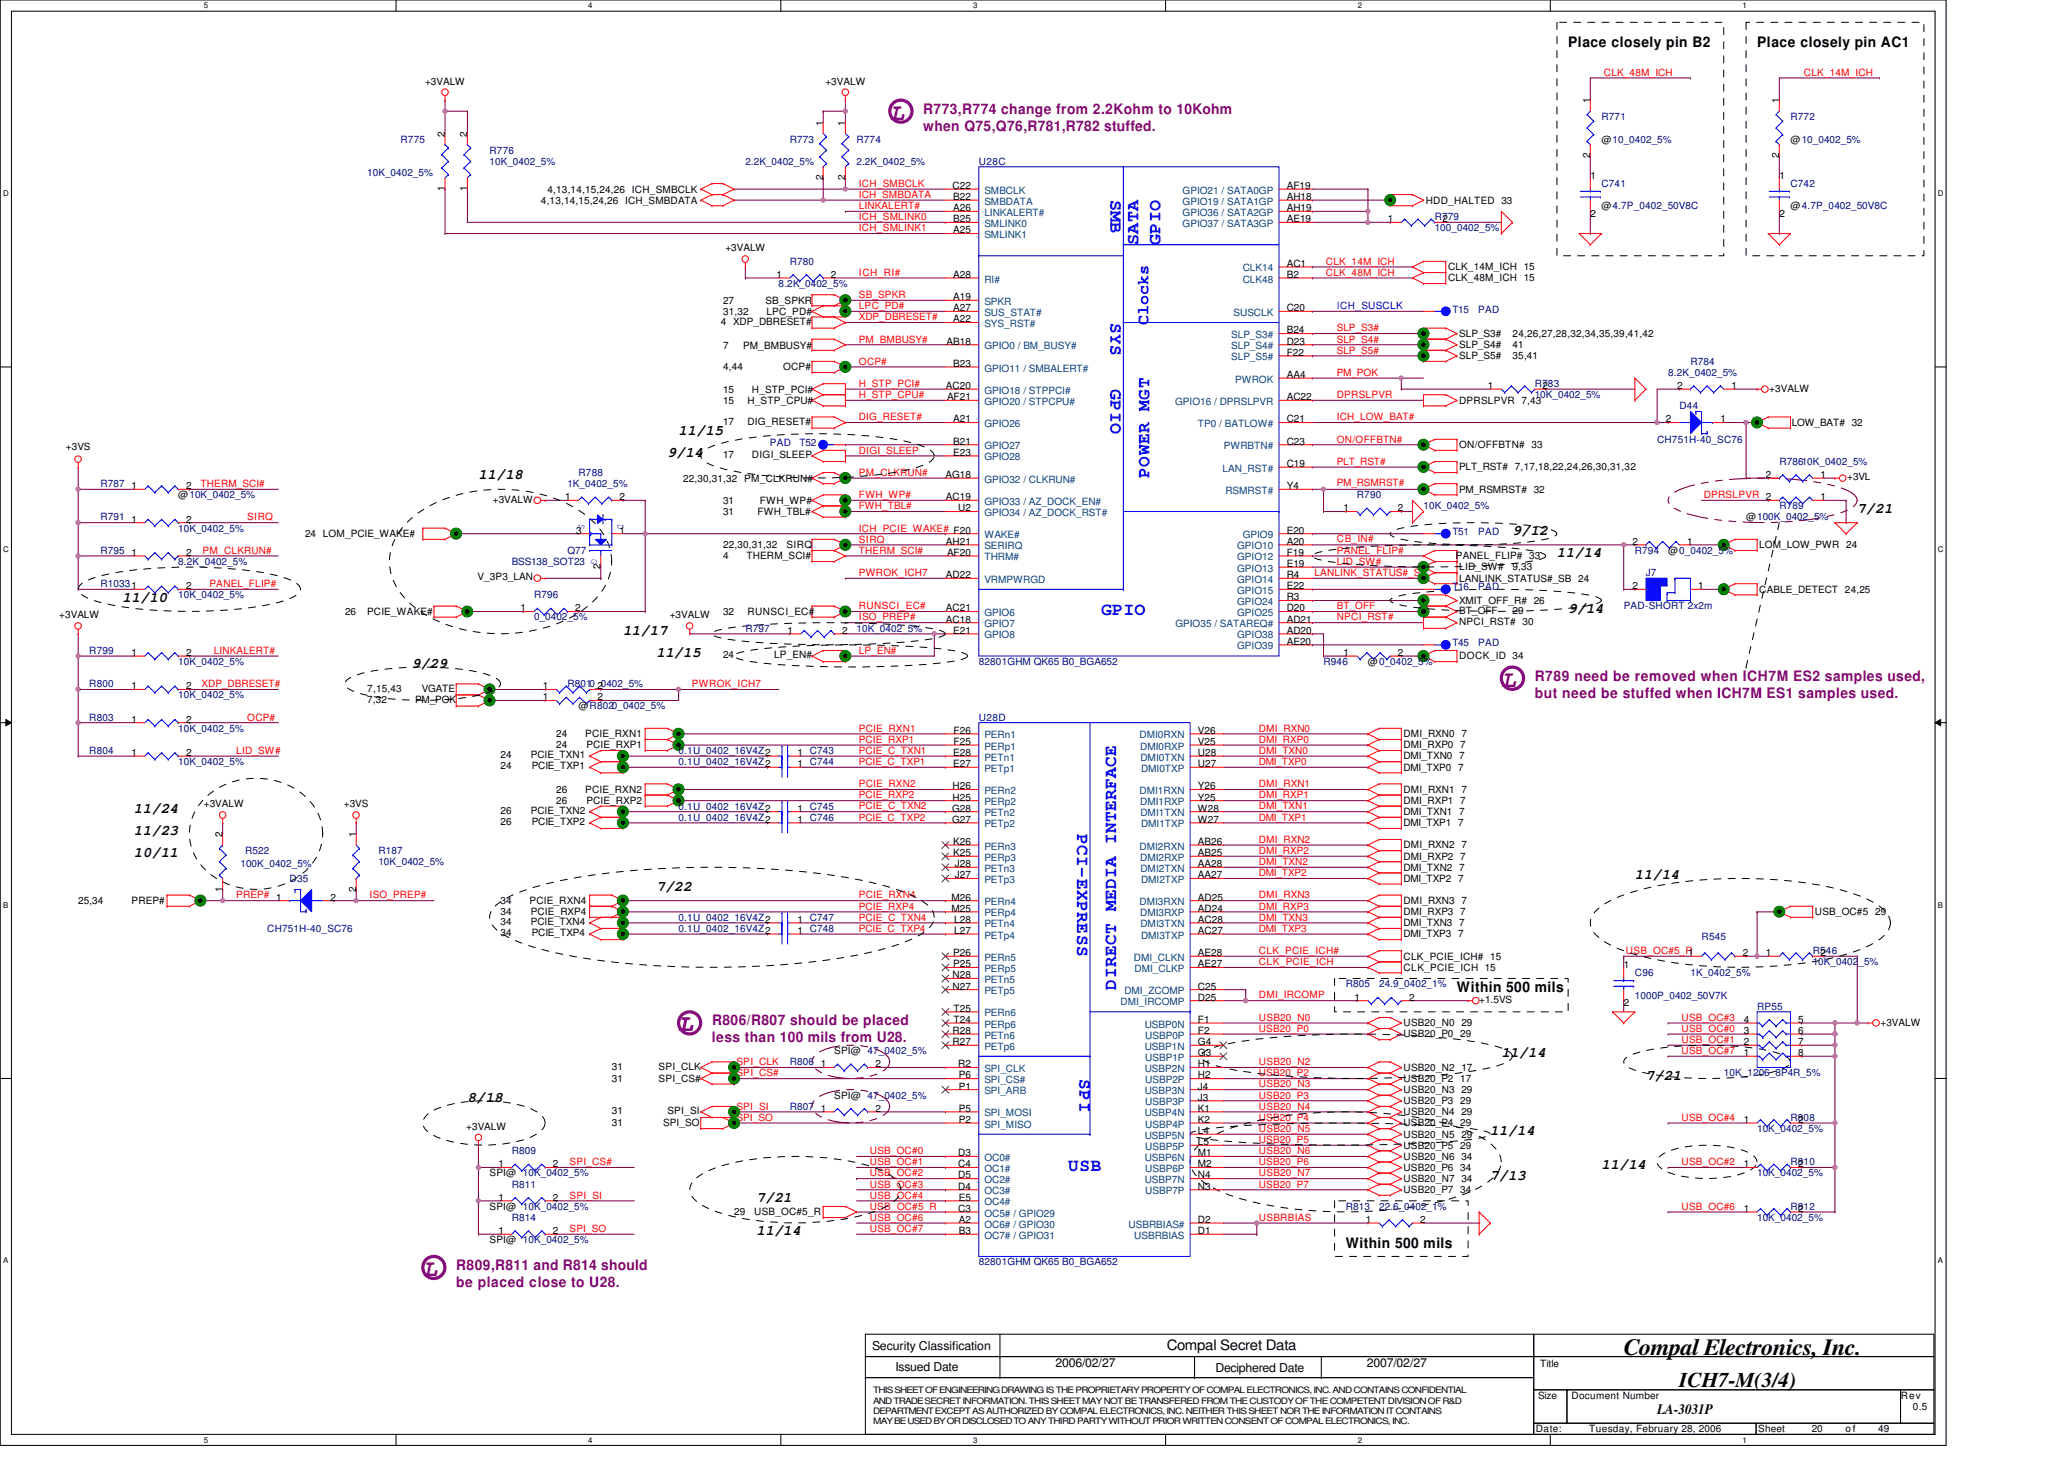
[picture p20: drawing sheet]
<svg xmlns="http://www.w3.org/2000/svg" width="297mm" height="210mm" viewBox="0 0 297 210" stroke-linecap="round" stroke-linejoin="round" font-family="sans-serif">
<defs><g id="words">
<g font-size="3.3" fill="#800080">
<text x="128.1" y="17.2">L</text>
<text x="216.1" y="98.8">L</text>
<text x="97.7" y="148.4">L</text>
<text x="60.9" y="183.6">L</text>
</g>
<text font-size="3.3" x="233.7" y="195.1">Compal Electronics, Inc.</text>
<text font-size="3" x="241.7" y="199.6">ICH7-M(3/4)</text>
<g font-size="2.5" fill="#00f">
<text x="159.8" y="28.8" transform="rotate(90 159.8 28.8)">SMB</text>
<text x="163.8" y="35.2" transform="rotate(-90 163.8 35.2)">SATA</text>
<text x="167" y="35.2" transform="rotate(-90 167 35.2)">GPIO</text>
<text x="159.8" y="46.5" transform="rotate(90 159.8 46.5)">SYS</text>
<text x="159.8" y="56" transform="rotate(90 159.8 56)">GPIO</text>
<text x="165.4" y="68.8" transform="rotate(-90 165.4 68.8)">POWER MGT</text>
<text x="158.5" y="88.6">GPIO</text>
<text x="155" y="120" transform="rotate(90 155 120)">PCI-EXPRESS</text>
<text x="160.6" y="142.4" transform="rotate(-90 160.6 142.4)">DIRECT MEDIA INTERFACE</text>
<text x="155.3" y="155.3" transform="rotate(90 155.3 155.3)">SPI</text>
<text x="153.7" y="168.6">USB</text>
</g>
<text font-size="2.4" fill="#00f" x="165.3" y="46.7" transform="rotate(-90 165.3 46.7)">Clocks</text>
<g font-size="2.1">
<text x="225.7" y="6.7">Place closely pin B2</text>
<text x="252.9" y="6.7">Place closely pin AC1</text>
<text x="96.1" y="65.8">9/14</text>
<text x="97.7" y="62.6">11/15</text>
<text x="68.9" y="69">11/18</text>
<text x="217.7" y="77">9/12</text>
<text x="267.3" y="73.8">7/21</text>
<text x="224.1" y="80.2">11/14</text>
<text x="17.6" y="86.6">11/10</text>
<text x="225.7" y="88.2">9/14</text>
<text x="89.7" y="91.4">11/17</text>
<text x="94.5" y="94.6">11/15</text>
<text x="59.3" y="96.2">9/29</text>
<text x="19.3" y="117">11/24</text>
<text x="19.3" y="120.2">11/23</text>
<text x="19.3" y="123.4">10/11</text>
<text x="94.5" y="128.2">7/22</text>
<text x="235.3" y="126.6">11/14</text>
<text x="209.7" y="142.7">Within 500 mils</text>
<text x="216.1" y="152.2">11/14</text>
<text x="236.9" y="155.4">7/21</text>
<text x="67.3" y="158.6">8/18</text>
<text x="214.5" y="163.4">11/14</text>
<text x="108.9" y="173">7/21</text>
<text x="214.5" y="169.8">7/13</text>
<text x="230.5" y="168.2">11/14</text>
<text x="108.9" y="177.8">11/14</text>
<text x="193.7" y="179.6">Within 500 mils</text>
<text x="167.9" y="194.4">Compal Secret Data</text>
<text x="238.5" y="203.5">LA-3031P</text>
</g>
<g font-size="2.1" fill="#800080">
<text x="132.9" y="16.3">R773,R774 change from 2.2Kohm to 10Kohm</text>
<text x="132.9" y="18.8">when Q75,Q76,R781,R782 stuffed.</text>
<text x="220.9" y="97.9">R789 need be removed when ICH7M ES2 samples used,</text>
<text x="220.9" y="100.4">but need be stuffed when ICH7M ES1 samples used.</text>
<text x="102.5" y="147.6">R806/R807 should be placed</text>
<text x="102.5" y="150">less than 100 mils from U28.</text>
<text x="65.7" y="182.8">R809,R811 and R814 should</text>
<text x="65.7" y="185.2">be placed close to U28.</text>
</g>
<g font-size="1.8">
<text x="125.5" y="194.2">Security Classification</text>
<text x="128.9" y="197.3">Issued Date</text>
<text x="151.9" y="196.8">2006/02/27</text>
<text x="174.9" y="197.4">Deciphered Date</text>
<text x="196.7" y="196.8">2007/02/27</text>
</g>
<g font-size="1.4" fill="#f00">
<text x="230.8" y="10.9">CLK_48M_ICH</text>
<text x="259.6" y="10.9">CLK_14M_ICH</text>
<text x="123.6" y="26.9">ICH_SMBCLK</text>
<text x="123.6" y="28.5">ICH_SMBDATA</text>
<text x="123.6" y="30.1">LINKALERT#</text>
<text x="123.6" y="31.7">ICH_SMLINK0</text>
<text x="123.6" y="33.3">ICH_SMLINK1</text>
<text x="123.6" y="39.7">ICH_RI#</text>
<text x="190.8" y="39.7">CLK_48M_ICH</text>
<text x="190.8" y="38.1">CLK_14M_ICH</text>
<text x="123.6" y="46.1">XDP_DBRESET#</text>
<text x="123.6" y="44.5">LPC_PD#</text>
<text x="123.6" y="42.9">SB_SPKR</text>
<text x="192.4" y="47.7">SLP_S3#</text>
<text x="123.6" y="49.3">PM_BMBUSY#</text>
<text x="123.6" y="52.5">OCP#</text>
<text x="192.4" y="50.9">SLP_S5#</text>
<text x="192.4" y="49.3">SLP_S4#</text>
<text x="123.6" y="57.3">H_STP_CPU#</text>
<text x="123.6" y="55.7">H_STP_PCI#</text>
<text x="192.4" y="57.3">DPRSLPVR</text>
<text x="192.4" y="54.1">PM_POK</text>
<text x="123.6" y="60.5">DIG_RESET#</text>
<text x="123.6" y="65.3">DIGI_SLEEP</text>
<text x="192.4" y="63.7">ON/OFFBTN#</text>
<text x="192.4" y="60.5">ICH_LOW_BAT#</text>
<text x="28.8" y="70.1">THERM_SCI#</text>
<text x="123.6" y="68.5">PM_CLKRUN#</text>
<text x="123.6" y="71.7">FWH_WP#</text>
<text x="192.4" y="66.9">PLT_RST#</text>
<text x="192.4" y="69.9">PM_RSMRST#</text>
<text x="245.2" y="71.7">DPRSLPVR 2</text>
<text x="35.6" y="74.9">SIRQ</text>
<text x="123.6" y="73.3">FWH_TBL#</text>
<text x="123.6" y="76.5">ICH_PCIE_WAKE# F20</text>
<text x="192.4" y="77.9">CB_IN#</text>
<text x="29.2" y="79.7">PM_CLKRUN#</text>
<text x="123.6" y="79.7">THERM_SCI#</text>
<text x="123.6" y="82.9">PWROK_ICH7</text>
<text x="123.6" y="78.1">SIRQ</text>
<text x="189.2" y="82.9">LANLINK_STATUS#_SB</text>
<text x="192.4" y="81.3">LID_SW#</text>
<text x="192.4" y="79.7">PANEL_FLIP#</text>
<text x="30.1" y="84.5">PANEL_FLIP#</text>
<text x="123.6" y="87.7">RUNSCI_EC#</text>
<text x="123.6" y="89.3">ISO_PREP#</text>
<text x="192.4" y="87.7">BT_OFF</text>
<text x="192.4" y="89.3">NPCI_RST#</text>
<text x="30.8" y="94.1">LINKALERT#</text>
<text x="123.6" y="94.1">LP_EN#</text>
<text x="29" y="98.9">XDP_DBRESET#</text>
<text x="99.6" y="98.9">PWROK_ICH7</text>
<text x="35.6" y="103.7">OCP#</text>
<text x="123.6" y="105.3">PCIE_RXN1</text>
<text x="123.6" y="106.9">PCIE_RXP1</text>
<text x="181.2" y="105.3">DMI_RXN0</text>
<text x="181.2" y="106.9">DMI_RXP0</text>
<text x="34" y="108.5">LID_SW#</text>
<text x="123.6" y="110.1">PCIE_C_TXP1</text>
<text x="123.6" y="108.5">PCIE_C_TXN1</text>
<text x="123.6" y="113.3">PCIE_RXN2</text>
<text x="181.2" y="108.5">DMI_TXN0</text>
<text x="181.2" y="113.3">DMI_RXN1</text>
<text x="181.2" y="110.1">DMI_TXP0</text>
<text x="123.6" y="118.1">PCIE_C_TXP2</text>
<text x="123.6" y="116.5">PCIE_C_TXN2</text>
<text x="123.6" y="114.9">PCIE_RXP2</text>
<text x="181.2" y="118.1">DMI_TXP1</text>
<text x="181.2" y="116.5">DMI_TXN1</text>
<text x="181.2" y="114.9">DMI_RXP1</text>
<text x="181.2" y="121.3">DMI_RXN2</text>
<text x="181.2" y="124.5">DMI_TXN2</text>
<text x="181.2" y="122.9">DMI_RXP2</text>
<text x="34" y="129.3">PREP# 1</text>
<text x="53.2" y="129.3">ISO_PREP#</text>
<text x="123.6" y="130.9">PCIE_RXP4</text>
<text x="123.6" y="129.3">PCIE_RXN4</text>
<text x="181.2" y="126.1">DMI_TXP2</text>
<text x="181.2" y="129.3">DMI_RXN3</text>
<text x="181.2" y="130.9">DMI_RXP3</text>
<text x="123.6" y="134.1">PCIE_C_TXP4</text>
<text x="123.6" y="132.5">PCIE_C_TXN4</text>
<text x="181.2" y="132.5">DMI_TXN3</text>
<text x="181.2" y="134.1">DMI_TXP3</text>
<text x="181.2" y="137.3">CLK_PCIE_ICH#</text>
<text x="234" y="137.3">USB_OC#5_R</text>
<text x="181.2" y="138.9">CLK_PCIE_ICH</text>
<text x="181.2" y="143.7">DMI_IRCOMP</text>
<text x="181.2" y="146.9">USB20_N0</text>
<text x="181.2" y="148.5">USB20_P0</text>
<text x="242" y="146.9">USB_OC#3</text>
<text x="242" y="148.5">USB_OC#0</text>
<text x="106" y="154.9">SPI_CS#</text>
<text x="106" y="153.3">SPI_CLK</text>
<text x="181.2" y="153.3">USB20_N2</text>
<text x="181.2" y="154.9">USB20_P2</text>
<text x="242" y="150.1">USB_OC#1</text>
<text x="242" y="151.7">USB_OC#7</text>
<text x="106" y="159.7">SPI_SI</text>
<text x="106" y="161.3">SPI_SO</text>
<text x="181.2" y="156.5">USB20_N3</text>
<text x="181.2" y="158.1">USB20_P3</text>
<text x="181.2" y="159.7">USB20_N4</text>
<text x="181.2" y="161.3">USB20_P4</text>
<text x="242" y="161.3">USB_OC#4</text>
<text x="82" y="167.7">SPI_CS#</text>
<text x="125.2" y="167.7">USB_OC#1</text>
<text x="125.2" y="166.1">USB_OC#0</text>
<text x="181.2" y="166.1">USB20_N6</text>
<text x="181.2" y="167.7">USB20_P6</text>
<text x="181.2" y="162.9">USB20_N5</text>
<text x="181.2" y="164.5">USB20_P5</text>
<text x="242" y="167.7">USB_OC#2</text>
<text x="82" y="172.5">SPI_SI</text>
<text x="125.2" y="172.5">USB_OC#4</text>
<text x="125.2" y="170.9">USB_OC#3</text>
<text x="125.2" y="169.3">USB_OC#2</text>
<text x="181.2" y="169.3">USB20_N7</text>
<text x="181.2" y="170.9">USB20_P7</text>
<text x="82" y="177.3">SPI_SO</text>
<text x="125.2" y="174.1">USB_OC#5_R</text>
<text x="125.2" y="175.7">USB_OC#6</text>
<text x="125.2" y="177.3">USB_OC#7</text>
<text x="181.2" y="175.7">USBRBIAS</text>
<text x="242" y="174.1">USB_OC#6</text>
</g>
<g font-size="1.4">
<text x="61.2" y="12.2">+3VALW</text>
<text x="118.8" y="12.2">+3VALW</text>
<text x="228.9" y="14.9" transform="rotate(-90 228.9 14.9)">1</text>
<text x="256.1" y="14.9" transform="rotate(-90 256.1 14.9)">1</text>
<text x="64" y="19.7" transform="rotate(-90 64 19.7)">2</text>
<text x="67.2" y="19.7" transform="rotate(-90 67.2 19.7)">2</text>
<text x="118.4" y="18.1" transform="rotate(-90 118.4 18.1)">1</text>
<text x="121.6" y="18.1" transform="rotate(-90 121.6 18.1)">1</text>
<text x="228.9" y="22.7" transform="rotate(-90 228.9 22.7)">2</text>
<text x="230.5" y="20.5">@10_0402_5%</text>
<text x="256.1" y="22.7" transform="rotate(-90 256.1 22.7)">2</text>
<text x="257.7" y="20.5">@10_0402_5%</text>
<text x="64" y="27.5" transform="rotate(-90 64 27.5)">1</text>
<text x="67.2" y="27.5" transform="rotate(-90 67.2 27.5)">1</text>
<text x="77.8" y="29.3">4,13,14,15,24,26 ICH_SMBDATA</text>
<text x="78.8" y="27.7">4,13,14,15,24,26 ICH_SMBCLK</text>
<text x="118.4" y="25.9" transform="rotate(-90 118.4 25.9)">2</text>
<text x="121.6" y="25.9" transform="rotate(-90 121.6 25.9)">2</text>
<text x="137.1" y="27.2">C22</text>
<text x="137.2" y="28.8">B22</text>
<text x="185.2" y="27.2">AF19</text>
<text x="185.2" y="28.8">AH18</text>
<text x="205.2" y="29.3">HDD_HALTED 33</text>
<text x="228.9" y="25.8">1</text>
<text x="256.1" y="25.8">1</text>
<text x="137.2" y="30.4">A26</text>
<text x="137.2" y="32">B25</text>
<text x="137.2" y="33.6">A25</text>
<text x="185.2" y="30.4">AH19</text>
<text x="185.2" y="32">AE19</text>
<text x="199.7" y="32">1</text>
<text x="207.6" y="32">2</text>
<text x="228.9" y="31.2">2</text>
<text x="230.5" y="30.1">@4.7P_0402_50V8C</text>
<text x="256.1" y="31.2">2</text>
<text x="257.7" y="30.1">@4.7P_0402_50V8C</text>
<text x="104.4" y="36.2">+3VALW</text>
<text x="111.7" y="40">1</text>
<text x="119.6" y="40">2</text>
<text x="137.2" y="40">A28</text>
<text x="185.2" y="38.4">AC1</text>
<text x="185.2" y="40">B2</text>
<text x="208.4" y="40.5">CLK_48M_ICH 15</text>
<text x="208.4" y="38.9">CLK_14M_ICH 15</text>
<text x="103.7" y="46.7">4 XDP_DBRESET#</text>
<text x="104.1" y="45.3">31,32</text>
<text x="104.1" y="43.7">27</text>
<text x="110.1" y="43.7">SB_SPKR</text>
<text x="110.3" y="45.3">LPC_PD#</text>
<text x="137.2" y="43.2">A19</text>
<text x="137.2" y="46.4">A22</text>
<text x="137.2" y="44.8">A27</text>
<text x="185.2" y="44.8">C20</text>
<text x="185.2" y="48">B24</text>
<text x="104.1" y="50.3">7</text>
<text x="104.1" y="53.3">4,44</text>
<text x="106.9" y="50.3">PM_BMBUSY#</text>
<text x="112.7" y="53.3">OCP#</text>
<text x="136.2" y="49.6">AB18</text>
<text x="137.2" y="52.8">B23</text>
<text x="185.2" y="49.6">D23</text>
<text x="185.2" y="51.2">F22</text>
<text x="210" y="48.5">SLP_S3#</text>
<text x="210" y="51.7">SLP_S5#</text>
<text x="210" y="50.1">SLP_S4#</text>
<text x="217.7" y="48.5">24,26,27,28,32,34,35,39,41,42</text>
<text x="217.7" y="51.7">35,41</text>
<text x="217.7" y="50.1">41</text>
<text x="104.1" y="56.5">15</text>
<text x="104.1" y="58.1">15</text>
<text x="107.6" y="58.1">H_STP_CPU#</text>
<text x="108.2" y="56.5">H_STP_PCI#</text>
<text x="136.1" y="56">AC20</text>
<text x="136.3" y="57.6">AF21</text>
<text x="185.2" y="54.4">AA4</text>
<text x="185.2" y="57.6">AC22</text>
<text x="210" y="58.1">DPRSLPVR 7,43</text>
<text x="214.1" y="56">1</text>
<text x="222" y="56">2</text>
<text x="241.4" y="56">2</text>
<text x="249.2" y="56">1</text>
<text x="254.6" y="56.3">+3VALW</text>
<text x="9.5" y="64.8">+3VS</text>
<text x="104.1" y="66">17</text>
<text x="104.1" y="61.2">17</text>
<text x="107.6" y="61.2">DIG_RESET#</text>
<text x="108.2" y="66">DIGI_SLEEP</text>
<text x="137.2" y="60.8">A21</text>
<text x="137.2" y="64">B21</text>
<text x="137.2" y="65.6">E23</text>
<text x="185.2" y="60.8">C21</text>
<text x="185.2" y="64">C23</text>
<text x="210" y="64.5">ON/OFFBTN# 33</text>
<text x="239.8" y="60.8">2</text>
<text x="247.6" y="60.8">1</text>
<text x="257.8" y="61.3">LOW_BAT# 32</text>
<text x="18.9" y="70.4">1</text>
<text x="25.7" y="71.7">@10K_0402_5%</text>
<text x="26.8" y="70.4">2</text>
<text x="81.3" y="72">1</text>
<text x="89.2" y="72">2</text>
<text x="98.3" y="69.3">22,30,31,32 PM_CLKRUN#</text>
<text x="136.1" y="68.8">AG18</text>
<text x="136.1" y="72">AC19</text>
<text x="185.2" y="67.2">C19</text>
<text x="185.2" y="70.4">Y4</text>
<text x="210" y="70.9">PM_RSMRST# 32</text>
<text x="210" y="67.7">PLT_RST# 7,17,18,22,24,26,30,31,32</text>
<text x="254.1" y="68.8">2</text>
<text x="262" y="72">1</text>
<text x="262" y="68.8">1</text>
<text x="265.9" y="69.2">+3VL</text>
<text x="18.9" y="75.2">1</text>
<text x="26.8" y="75.2">2</text>
<text x="43.9" y="77.3">24 LOM_PCIE_WAKE#</text>
<text x="70.9" y="72.3">+3VALW</text>
<text x="82.9" y="76.8">3</text>
<text x="89.2" y="76.8">1</text>
<text x="104.1" y="74.1">31</text>
<text x="104.1" y="72.5">31</text>
<text x="109" y="74.1">FWH_TBL#</text>
<text x="109.3" y="72.5">FWH_WP#</text>
<text x="137.9" y="73.6">U2</text>
<text x="185.2" y="76.8">E20</text>
<text x="193.4" y="73.6">1</text>
<text x="201.2" y="73.6">2</text>
<text x="251.3" y="74.9">@100K_0402_5%</text>
<text x="18.9" y="80">1</text>
<text x="26.8" y="80">2</text>
<text x="68.7" y="83.5">V_3P3_LAN</text>
<text x="86.4" y="81.9" transform="rotate(-90 86.4 81.9)">2</text>
<text x="104.1" y="80.5">4</text>
<text x="104.1" y="78.9">22,30,31,32</text>
<text x="107.4" y="80.5">THERM_SCI#</text>
<text x="113.2" y="78.9">SIRQ</text>
<text x="136.1" y="83.2">AD22</text>
<text x="136.1" y="78.4">AH21</text>
<text x="136.3" y="80">AF20</text>
<text x="185.2" y="78.4">A20</text>
<text x="185.2" y="80">F19</text>
<text x="185.2" y="81.6">E19</text>
<text x="185.2" y="83.2">R4</text>
<text x="209.5" y="80.5">PANEL_FLIP# 33</text>
<text x="210" y="82.1">LID_SW#</text>
<text x="210" y="83.7">LANLINK_STATUS#_SB 24</text>
<text x="217.7" y="82.1">9,33</text>
<text x="234.9" y="78.4">2</text>
<text x="240.1" y="79.7">@0_0402_5%</text>
<text x="242.8" y="78.4">1</text>
<text x="253.2" y="78.9">LOM_LOW_PWR 24</text>
<text x="8.5" y="89">+3VALW</text>
<text x="26.8" y="84.8">2</text>
<text x="49.7" y="88.5">26</text>
<text x="52.8" y="88.5">PCIE_WAKE#</text>
<text x="74.9" y="88">1</text>
<text x="82.8" y="88">2</text>
<text x="96.4" y="89">+3VALW</text>
<text x="104.1" y="88.5">32</text>
<text x="107.6" y="88.5">RUNSCI_EC#</text>
<text x="136.1" y="88">AC21</text>
<text x="136.1" y="89.6">AC18</text>
<text x="185.2" y="84.8">E22</text>
<text x="185.2" y="86.4">R3</text>
<text x="185.2" y="88">D20</text>
<text x="185.2" y="89.6">AD21</text>
<text x="210" y="86.9">XMIT_OFF_R# 26</text>
<text x="210" y="88.3">BT_OFF</text>
<text x="210" y="90">NPCI_RST# 30</text>
<text x="217.7" y="88.3">29</text>
<text x="234.9" y="84.8">2</text>
<text x="244.4" y="84.8">1</text>
<text x="253.2" y="85.3">CABLE_DETECT 24,25</text>
<text x="18.9" y="94.4">1</text>
<text x="26.8" y="94.4">2</text>
<text x="104.1" y="94.7">24</text>
<text x="111.4" y="94.7">LP_EN#</text>
<text x="113.3" y="91.2">1</text>
<text x="121.2" y="91.2">2</text>
<text x="137.2" y="91.2">E21</text>
<text x="185.2" y="91.2">AD20</text>
<text x="185.2" y="92.8">AE20</text>
<text x="193.4" y="94.4">1</text>
<text x="196.9" y="95.7">@0_0402_5%</text>
<text x="201.2" y="94.4">2</text>
<text x="210" y="94.9">DOCK_ID 34</text>
<text x="18.9" y="99.2">1</text>
<text x="26.8" y="99.2">2</text>
<text x="52.8" y="99.5">7,15,43</text>
<text x="52.8" y="101.2">7,32</text>
<text x="59.7" y="101.2">PM_POK</text>
<text x="60.7" y="99.5">VGATE</text>
<text x="78.1" y="100.8">1</text>
<text x="78.1" y="99.2">1</text>
<text x="86" y="100.8">2</text>
<text x="86" y="99.2">2</text>
<text x="18.9" y="104">1</text>
<text x="26.8" y="104">2</text>
<text x="80" y="107.7">24</text>
<text x="80" y="106.1">24</text>
<text x="83.3" y="102.1">@R8020_0402_5%</text>
<text x="84.2" y="106.1">PCIE_RXN1</text>
<text x="84.4" y="107.7">PCIE_RXP1</text>
<text x="137.2" y="105.6">F26</text>
<text x="137.2" y="107.2">F25</text>
<text x="172.4" y="105.6">V26</text>
<text x="172.4" y="107.2">V25</text>
<text x="202" y="106.1">DMI_RXN0 7</text>
<text x="202" y="107.7">DMI_RXP0 7</text>
<text x="18.9" y="108.8">1</text>
<text x="26.8" y="108.8">2</text>
<text x="72" y="109.2">24</text>
<text x="72" y="110.7">24</text>
<text x="76.4" y="109.2">PCIE_TXN1</text>
<text x="76.5" y="110.7">PCIE_TXP1</text>
<text x="114.8" y="108.8">1 C743</text>
<text x="114.8" y="110.4">1 C744</text>
<text x="137.1" y="113.6">H26</text>
<text x="137.2" y="108.8">E28</text>
<text x="137.2" y="110.4">E27</text>
<text x="172.4" y="108.8">U28</text>
<text x="172.4" y="110.4">U27</text>
<text x="172.4" y="113.6">Y26</text>
<text x="202" y="109.3">DMI_TXN0 7</text>
<text x="202" y="110.9">DMI_TXP0 7</text>
<text x="29.3" y="116.2">+3VALW</text>
<text x="49.5" y="116.2">+3VS</text>
<text x="72" y="117.2">26</text>
<text x="72" y="118.7">26</text>
<text x="76.4" y="117.2">PCIE_TXN2</text>
<text x="76.5" y="118.7">PCIE_TXP2</text>
<text x="80" y="115.7">26</text>
<text x="80" y="114.1">26</text>
<text x="84.2" y="114.1">PCIE_RXN2</text>
<text x="84.4" y="115.7">PCIE_RXP2</text>
<text x="114.8" y="116.8">1 C745</text>
<text x="114.8" y="118.4">1 C746</text>
<text x="137" y="116.8">G28</text>
<text x="137" y="118.4">G27</text>
<text x="137.1" y="115.2">H25</text>
<text x="172.4" y="115.2">Y25</text>
<text x="172.4" y="116.8">W28</text>
<text x="172.4" y="118.4">W27</text>
<text x="202" y="114.1">DMI_RXN1 7</text>
<text x="202" y="115.7">DMI_RXP1 7</text>
<text x="202" y="117.3">DMI_TXN1 7</text>
<text x="202" y="118.9">DMI_TXP1 7</text>
<text x="32" y="120.5" transform="rotate(-90 32 120.5)">2</text>
<text x="51.2" y="120.5" transform="rotate(-90 51.2 120.5)">1</text>
<text x="137.2" y="121.6">K26</text>
<text x="137.2" y="123.2">K25</text>
<text x="137.4" y="124.8">J28</text>
<text x="172.4" y="121.6">AB26</text>
<text x="172.4" y="123.2">AB25</text>
<text x="172.4" y="124.8">AA28</text>
<text x="202" y="122.1">DMI_RXN2 7</text>
<text x="202" y="123.7">DMI_RXP2 7</text>
<text x="202" y="125.3">DMI_TXN2 7</text>
<text x="11.3" y="130.1">25,34</text>
<text x="18.9" y="130.1">PREP#</text>
<text x="32" y="128.4" transform="rotate(-90 32 128.4)">1</text>
<text x="47.6" y="129.6">2</text>
<text x="51.2" y="128.4" transform="rotate(-90 51.2 128.4)">2</text>
<text x="72" y="131.7">34</text>
<text x="72" y="130.1">34</text>
<text x="76.2" y="130.1">PCIE_RXN4</text>
<text x="76.4" y="131.7">PCIE_RXP4</text>
<text x="136.9" y="129.6">M26</text>
<text x="136.9" y="131.2">M25</text>
<text x="137.4" y="126.4">J27</text>
<text x="172.4" y="126.4">AA27</text>
<text x="172.4" y="129.6">AD25</text>
<text x="172.4" y="131.2">AD24</text>
<text x="202" y="126.9">DMI_TXP2 7</text>
<text x="202" y="130.1">DMI_RXN3 7</text>
<text x="202" y="131.7">DMI_RXP3 7</text>
<text x="261.2" y="131.7">USB_OC#5 29</text>
<text x="72" y="133.2">34</text>
<text x="72" y="134.7">34</text>
<text x="76.4" y="133.2">PCIE_TXN4</text>
<text x="76.5" y="134.7">PCIE_TXP4</text>
<text x="114.8" y="134.4">1 C748</text>
<text x="114.8" y="132.8">1 C747</text>
<text x="137.2" y="137.6">P26</text>
<text x="137.3" y="132.8">L28</text>
<text x="137.3" y="134.4">L27</text>
<text x="172.4" y="132.8">AC28</text>
<text x="172.4" y="134.4">AC27</text>
<text x="172.4" y="137.6">AE28</text>
<text x="202" y="133.3">DMI_TXN3 7</text>
<text x="202" y="134.9">DMI_TXP3 7</text>
<text x="242.9" y="137.6">1</text>
<text x="250.8" y="137.6">2</text>
<text x="254.1" y="137.6">1</text>
<text x="262" y="137.6">2</text>
<text x="137.1" y="140.8">N28</text>
<text x="137.1" y="142.4">N27</text>
<text x="137.2" y="139.2">P25</text>
<text x="172.4" y="139.2">AE27</text>
<text x="172.4" y="142.4">C25</text>
<text x="172.4" y="144">D25</text>
<text x="194.9" y="144">1</text>
<text x="202" y="138.1">CLK_PCIE_ICH# 15</text>
<text x="202" y="139.7">CLK_PCIE_ICH 15</text>
<text x="202.8" y="144">2</text>
<text x="233.7" y="139.4">1</text>
<text x="137.1" y="148.8">R28</text>
<text x="137.2" y="145.6">T25</text>
<text x="137.2" y="147.2">T24</text>
<text x="172.4" y="147.2">F1</text>
<text x="172.4" y="148.8">F2</text>
<text x="202" y="147.7">USB20_N0 29</text>
<text x="202" y="149.3">USB20_P0 29</text>
<text x="212.9" y="144.4">+1.5VS</text>
<text x="233.7" y="144.8">2</text>
<text x="250.9" y="148.8">3</text>
<text x="250.9" y="147.2">4</text>
<text x="258.8" y="148.8">6</text>
<text x="258.8" y="147.2">5</text>
<text x="270.6" y="147.7">+3VALW</text>
<text x="88.1" y="155.7">31</text>
<text x="88.1" y="154">31</text>
<text x="94.8" y="155.7">SPI_CS#</text>
<text x="94.8" y="154">SPI_CLK</text>
<text x="118.1" y="153.6">1</text>
<text x="120.1" y="151.7">SPI@ 47_0402_5%</text>
<text x="126" y="153.6">2</text>
<text x="137.1" y="150.4">R27</text>
<text x="137.9" y="153.6">R2</text>
<text x="138" y="155.2">P6</text>
<text x="172.4" y="150.4">G4</text>
<text x="172.4" y="152">G3</text>
<text x="172.4" y="153.6">H1</text>
<text x="172.4" y="155.2">H2</text>
<text x="202" y="154.1">USB20_N2 17</text>
<text x="202" y="155.7">USB20_P2 17</text>
<text x="250.9" y="152">1</text>
<text x="250.9" y="150.4">2</text>
<text x="258.8" y="152">8</text>
<text x="258.8" y="150.4">7</text>
<text x="88" y="160.4">31</text>
<text x="96.1" y="160.4">SPI_SI</text>
<text x="118.1" y="160">1</text>
<text x="120.1" y="158.1">SPI@ 47_0402_5%</text>
<text x="126" y="160">2</text>
<text x="138" y="156.8">P1</text>
<text x="138" y="160">P5</text>
<text x="138" y="161.6">P2</text>
<text x="172.4" y="156.8">J4</text>
<text x="172.4" y="158.4">J3</text>
<text x="172.4" y="160">K1</text>
<text x="172.4" y="161.6">K2</text>
<text x="202" y="157.3">USB20_N3 29</text>
<text x="202" y="158.9">USB20_P3 29</text>
<text x="202" y="160.5">USB20_N4 29</text>
<text x="250.9" y="161.6">1</text>
<text x="258.8" y="161.6">2</text>
<text x="67.1" y="162.6">+3VALW</text>
<text x="88" y="162.1">31</text>
<text x="95.4" y="162.1">SPI_SO</text>
<text x="137.9" y="166.4">D3</text>
<text x="172.4" y="163.2">L4</text>
<text x="172.4" y="164.8">L5</text>
<text x="172.4" y="166.4">M1</text>
<text x="202" y="166.9">USB20_N6 34</text>
<text x="202" y="162.1">USB20_P4 29</text>
<text x="202" y="163.7">USB20_N5 29</text>
<text x="202" y="165.3">USB20_P5 29</text>
<text x="70.5" y="169.3">SPI@ 10K_0402_5%</text>
<text x="71.7" y="172.8">1</text>
<text x="71.7" y="168">1</text>
<text x="79.6" y="172.8">2</text>
<text x="79.6" y="168">2</text>
<text x="137.9" y="168">C4</text>
<text x="137.9" y="169.6">D5</text>
<text x="137.9" y="171.2">D4</text>
<text x="138" y="172.8">E5</text>
<text x="172.4" y="168">M2</text>
<text x="172.4" y="169.6">N4</text>
<text x="172.4" y="171.2">N3</text>
<text x="202" y="168.5">USB20_P6 34</text>
<text x="202" y="170.1">USB20_N7 34</text>
<text x="202" y="171.7">USB20_P7 34</text>
<text x="250.9" y="168">1</text>
<text x="258.8" y="168">2</text>
<text x="70.5" y="174.1">SPI@ 10K_0402_5%</text>
<text x="70.5" y="178.9">SPI@ 10K_0402_5%</text>
<text x="71.7" y="177.6">1</text>
<text x="79.6" y="177.6">2</text>
<text x="105.7" y="174.9">29</text>
<text x="108.5" y="174.9">USB_OC#5_R</text>
<text x="137.9" y="174.4">C3</text>
<text x="138" y="176">A2</text>
<text x="138" y="177.6">B3</text>
<text x="172.4" y="176">D2</text>
<text x="172.4" y="177.6">D1</text>
<text x="196.6" y="176">1</text>
<text x="204.4" y="176">2</text>
<text x="250.9" y="174.4">1</text>
<text x="258.8" y="174.4">2</text>
<text x="221.7" y="196.7">Title</text>
<text x="221.4" y="201.3">Size</text>
<text x="226.2" y="201.3">Document Number</text>
<text x="273.6" y="201.3">Rev</text>
<text x="275.3" y="202.9">0.5</text>
<text x="221" y="206.1">Date:</text>
<text x="228.7" y="206.1">Tuesday, February 28, 2006</text>
<text x="253" y="206.1">Sheet</text>
<text x="260.7" y="206.1">20</text>
<text x="265.6" y="206.1">of</text>
<text x="270.3" y="206.1">49</text>
</g>
<g font-size="1.4" fill="#000080">
<text x="230.5" y="17.3">R771</text>
<text x="257.7" y="17.3">R772</text>
<text x="57.7" y="20.5">R775</text>
<text x="70.5" y="22.1">R776</text>
<text x="70.5" y="23.7">10K_0402_5%</text>
<text x="107.3" y="23.7">2.2K_0402_5%</text>
<text x="113.7" y="20.5">R773</text>
<text x="123.3" y="20.5">R774</text>
<text x="123.3" y="23.7">2.2K_0402_5%</text>
<text x="140.9" y="23.7">U28C</text>
<text x="52.8" y="25.3">10K_0402_5%</text>
<text x="230.5" y="26.9">C741</text>
<text x="257.7" y="26.9">C742</text>
<text x="206.5" y="31.7">R779</text>
<text x="206.5" y="33.3">100_0402_5%</text>
<text x="112.1" y="41.3">8.2K_0402_5%</text>
<text x="113.7" y="38.1">R780</text>
<text x="209" y="45">T15</text>
<text x="212.7" y="45">PAD</text>
<text x="243.3" y="52.5">R784</text>
<text x="220.9" y="55.7">R783</text>
<text x="220.9" y="57.3">10K_0402_5%</text>
<text x="240.1" y="54.1">8.2K_0402_5%</text>
<text x="241.7" y="58.9">D44</text>
<text x="110.8" y="64.2">PAD</text>
<text x="115.1" y="64.2">T52</text>
<text x="238.5" y="63.7">CH751H-40_SC76</text>
<text x="14.5" y="70.1">R787</text>
<text x="81.7" y="70.1">1K_0402_5%</text>
<text x="83.3" y="68.5">R788</text>
<text x="195.3" y="71.7">R790</text>
<text x="256.1" y="66.9">R78610K_0402_5%</text>
<text x="14.5" y="74.9">R791</text>
<text x="25.7" y="76.5">10K_0402_5%</text>
<text x="204.9" y="73.3">10K_0402_5%</text>
<text x="209" y="77">T51</text>
<text x="212.7" y="77">PAD</text>
<text x="256.1" y="73.3">R789</text>
<text x="14.5" y="79.7">R795</text>
<text x="25.7" y="81.3">8.2K_0402_5%</text>
<text x="73.7" y="81.3">BSS138_SOT23</text>
<text x="81.7" y="79.7">Q77</text>
<text x="235.3" y="79.7">R794</text>
<text x="236.9" y="82.9">J7</text>
<text x="14.5" y="84.5">R10331</text>
<text x="25.7" y="86.1">10K_0402_5%</text>
<text x="76.9" y="86.1">R796</text>
<text x="76.9" y="89.3">0_0402_5%</text>
<text x="209" y="85">T16</text>
<text x="212.7" y="85">PAD</text>
<text x="233.7" y="87.7">PAD-SHORT 2x2m</text>
<text x="12.8" y="94.1">R799</text>
<text x="25.7" y="95.7">10K_0402_5%</text>
<text x="107.3" y="90.9">R797</text>
<text x="123.3" y="90.9">10K_0402_5%</text>
<text x="140.9" y="95.7">82801GHM QK65 B0_BGA652</text>
<text x="190.5" y="95.7">R946</text>
<text x="209" y="93">T45</text>
<text x="212.7" y="93">PAD</text>
<text x="12.8" y="98.9">R800</text>
<text x="25.7" y="100.5">10K_0402_5%</text>
<text x="81.7" y="98.9">R8010_0402_5%</text>
<text x="12.8" y="103.7">R803</text>
<text x="25.7" y="105.3">10K_0402_5%</text>
<text x="140.9" y="103.7">U28D</text>
<text x="12.8" y="108.5">R804</text>
<text x="25.7" y="110.1">10K_0402_5%</text>
<text x="97.7" y="108.5">0.1U_0402_16V4Z2</text>
<text x="97.7" y="110.1">0.1U_0402_16V4Z2</text>
<text x="97.7" y="116.5">0.1U_0402_16V4Z2</text>
<text x="97.7" y="118.1">0.1U_0402_16V4Z2</text>
<text x="34.6" y="124.8">100K_0402_5%</text>
<text x="35.3" y="122.9">R522</text>
<text x="54.5" y="122.9">R187</text>
<text x="54.5" y="124.5">10K_0402_5%</text>
<text x="41.7" y="126.9">D35</text>
<text x="38.5" y="134.1">CH751H-40_SC76</text>
<text x="97.7" y="134.1">0.1U_0402_16V4Z2</text>
<text x="97.7" y="132.5">0.1U_0402_16V4Z2</text>
<text x="244.9" y="135.2">R545</text>
<text x="260.9" y="137.3">R546</text>
<text x="193.7" y="142.1">R805</text>
<text x="198.5" y="142.1">24.9_0402_1%</text>
<text x="235.3" y="140.5">C96</text>
<text x="235.3" y="143.7">1000P_0402_50V7K</text>
<text x="243.3" y="140.5">1K_0402_5%</text>
<text x="260.9" y="138.9">10K_0402_5%</text>
<text x="252.9" y="145.3">RP55</text>
<text x="113.7" y="153.3">R806</text>
<text x="248.1" y="154.9">10K_1206_8P4R_5%</text>
<text x="113.7" y="159.7">R807</text>
<text x="257.7" y="161.3">R808</text>
<text x="73.7" y="166.1">R809</text>
<text x="252.9" y="162.9">10K_0402_5%</text>
<text x="257.7" y="167.7">R810</text>
<text x="73.7" y="170.9">R811</text>
<text x="252.9" y="169.3">10K_0402_5%</text>
<text x="73.7" y="175.7">R814</text>
<text x="193.7" y="174.1">R813</text>
<text x="198.5" y="174.1">22.6_0402_1%</text>
<text x="252.9" y="175.7">10K_0402_5%</text>
<text x="257.7" y="174.1">R812</text>
<text x="140.9" y="182.1">82801GHM QK65 B0_BGA652</text>
</g>
<g font-size="1.4" fill="#004080">
<text x="141.7" y="27.9">SMBCLK</text>
<text x="141.7" y="29.5">SMBDATA</text>
<text x="170.2" y="27.9">GPIO21 / SATA0GP</text>
<text x="170.2" y="29.5">GPIO19 / SATA1GP</text>
<text x="141.7" y="31.1">LINKALERT#</text>
<text x="141.7" y="32.7">SMLINK0</text>
<text x="141.7" y="34.3">SMLINK1</text>
<text x="170.2" y="31.1">GPIO36 / SATA2GP</text>
<text x="170.2" y="32.7">GPIO37 / SATA3GP</text>
<text x="141.7" y="40.7">RI#</text>
<text x="178.9" y="39.1">CLK14</text>
<text x="178.9" y="40.7">CLK48</text>
<text x="141.7" y="43.9">SPKR</text>
<text x="141.7" y="47.1">SYS_RST#</text>
<text x="141.7" y="45.5">SUS_STAT#</text>
<text x="177.5" y="45.5">SUSCLK</text>
<text x="141.7" y="50.3">GPIO0 / BM_BUSY#</text>
<text x="141.7" y="53.5">GPIO11 / SMBALERT#</text>
<text x="177.2" y="48.7">SLP_S3#</text>
<text x="177.2" y="50.3">SLP_S4#</text>
<text x="177.2" y="51.9">SLP_S5#</text>
<text x="141.7" y="56.7">GPIO18 / STPPCI#</text>
<text x="141.7" y="58.3">GPIO20 / STPCPU#</text>
<text x="169.1" y="58.3">GPIO16 / DPRSLPVR</text>
<text x="177.8" y="55.1">PWROK</text>
<text x="141.7" y="61.5">GPIO26</text>
<text x="141.7" y="64.7">GPIO27</text>
<text x="172.4" y="61.5">TP0 / BATLOW#</text>
<text x="176.1" y="64.7">PWRBTN#</text>
<text x="141.7" y="66.3">GPIO28</text>
<text x="141.7" y="69.5">GPIO32 / CLKRUN#</text>
<text x="176" y="67.9">LAN_RST#</text>
<text x="176.4" y="71.1">RSMRST#</text>
<text x="141.7" y="72.7">GPIO33 / AZ_DOCK_EN#</text>
<text x="141.7" y="74.3">GPIO34 / AZ_DOCK_RST#</text>
<text x="141.7" y="77.5">WAKE#</text>
<text x="178.9" y="77.5">GPIO9</text>
<text x="141.7" y="83.9">VRMPWRGD</text>
<text x="141.7" y="79.1">SERIRQ</text>
<text x="141.7" y="80.7">THRM#</text>
<text x="178.1" y="79.1">GPIO10</text>
<text x="178.1" y="80.7">GPIO12</text>
<text x="178.1" y="82.3">GPIO13</text>
<text x="178.1" y="83.9">GPIO14</text>
<text x="141.7" y="88.7">GPIO6</text>
<text x="178.1" y="85.5">GPIO15</text>
<text x="178.1" y="87.1">GPIO24</text>
<text x="178.1" y="88.7">GPIO25</text>
<text x="141.7" y="90.3">GPIO7</text>
<text x="141.7" y="91.9">GPIO8</text>
<text x="169.2" y="90.3">GPIO35 / SATAREQ#</text>
<text x="178.1" y="91.9">GPIO38</text>
<text x="178.1" y="93.5">GPIO39</text>
<text x="141.7" y="106.3">PERn1</text>
<text x="141.7" y="107.9">PERp1</text>
<text x="164" y="106.3">DMI0RXN</text>
<text x="164.1" y="107.9">DMI0RXP</text>
<text x="141.7" y="109.5">PETn1</text>
<text x="141.7" y="111.1">PETp1</text>
<text x="164.1" y="109.5">DMI0TXN</text>
<text x="164.2" y="111.1">DMI0TXP</text>
<text x="141.7" y="114.3">PERn2</text>
<text x="141.7" y="115.9">PERp2</text>
<text x="141.7" y="117.5">PETn2</text>
<text x="141.7" y="119.1">PETp2</text>
<text x="164" y="114.3">DMI1RXN</text>
<text x="164.1" y="115.9">DMI1RXP</text>
<text x="164.1" y="117.5">DMI1TXN</text>
<text x="164.2" y="119.1">DMI1TXP</text>
<text x="141.7" y="122.3">PERn3</text>
<text x="141.7" y="123.9">PERp3</text>
<text x="141.7" y="125.5">PETn3</text>
<text x="164" y="122.3">DMI2RXN</text>
<text x="164.1" y="123.9">DMI2RXP</text>
<text x="164.1" y="125.5">DMI2TXN</text>
<text x="141.7" y="127.1">PETp3</text>
<text x="141.7" y="130.3">PERn4</text>
<text x="141.7" y="131.9">PERp4</text>
<text x="164" y="130.3">DMI3RXN</text>
<text x="164.1" y="131.9">DMI3RXP</text>
<text x="164.2" y="127.1">DMI2TXP</text>
<text x="141.7" y="133.5">PETn4</text>
<text x="141.7" y="135.1">PETp4</text>
<text x="164.1" y="133.5">DMI3TXN</text>
<text x="164.2" y="135.1">DMI3TXP</text>
<text x="141.7" y="138.3">PERn5</text>
<text x="141.7" y="139.9">PERp5</text>
<text x="141.7" y="141.5">PETn5</text>
<text x="141.7" y="143.1">PETp5</text>
<text x="161.8" y="143.1">DMI_ZCOMP</text>
<text x="163.2" y="138.3">DMI_CLKN</text>
<text x="163.3" y="139.9">DMI_CLKP</text>
<text x="141.7" y="146.3">PERn6</text>
<text x="141.7" y="147.9">PERp6</text>
<text x="141.7" y="149.5">PETn6</text>
<text x="161.3" y="144.7">DMI_IRCOMP</text>
<text x="164.7" y="147.9">USBP0N</text>
<text x="164.8" y="149.5">USBP0P</text>
<text x="141.7" y="154.3">SPI_CLK</text>
<text x="141.7" y="155.9">SPI_CS#</text>
<text x="141.7" y="151.1">PETp6</text>
<text x="164.7" y="151.1">USBP1N</text>
<text x="164.7" y="154.3">USBP2N</text>
<text x="164.8" y="152.7">USBP1P</text>
<text x="164.8" y="155.9">USBP2P</text>
<text x="141.7" y="157.5">SPI_ARB</text>
<text x="141.7" y="160.7">SPI_MOSI</text>
<text x="164.7" y="157.5">USBP3N</text>
<text x="164.7" y="160.7">USBP4N</text>
<text x="164.8" y="159.1">USBP3P</text>
<text x="141.7" y="162.3">SPI_MISO</text>
<text x="141.7" y="167.1">OC0#</text>
<text x="164.7" y="163.9">USBP5N</text>
<text x="164.7" y="167.1">USBP6N</text>
<text x="164.8" y="162.3">USBP4P</text>
<text x="164.8" y="165.5">USBP5P</text>
<text x="141.7" y="168.7">OC1#</text>
<text x="141.7" y="170.3">OC2#</text>
<text x="141.7" y="171.9">OC3#</text>
<text x="141.7" y="173.5">OC4#</text>
<text x="164.7" y="170.3">USBP7N</text>
<text x="164.8" y="168.7">USBP6P</text>
<text x="164.8" y="171.9">USBP7P</text>
<text x="141.7" y="175.1">OC5# / GPIO29</text>
<text x="141.7" y="176.7">OC6# / GPIO30</text>
<text x="141.7" y="178.3">OC7# / GPIO31</text>
<text x="162.4" y="176.7">USBRBIAS#</text>
<text x="163.2" y="178.3">USBRBIAS</text>
</g>
<g font-size="1.4" fill="#00f">
<text x="192.4" y="44.5">ICH_SUSCLK</text>
<text x="83.3" y="75.4" transform="rotate(90 83.3 75.4)">S</text>
<text x="88.9" y="75.4" transform="rotate(90 88.9 75.4)">D</text>
<text x="85.1" y="80.5" transform="rotate(90 85.1 80.5)">G</text>
</g>
<g font-size="1.3">
<text x="125.7" y="200.5">THIS SHEET OF ENGINEERING DRAWING IS THE PROPRIETARY PROPERTY OF COMPAL ELECTRONICS, INC. AND CONTAINSCONFIDENTIAL</text>
<text x="125.7" y="202">AND TRADE SECRET INFORMATION. THIS SHEET MAY NOT BETRANSFERED FROM THE CUSTODY OF THE COMPETENT DIVISION OF R&amp;D</text>
<text x="125.7" y="203.5">DEPARTMENT EXCEPT AS AUTHORIZED BY COMPAL ELECTRONICS, INC. NEITHER THIS SHEET NOR THE INFORMATION ITCONTAINS</text>
<text x="125.7" y="204.9">MAY BE USED BY OR DISCLOSED TO ANY THIRD PARTY WITHOUT PRIOR WRITTEN CONSENT OF COMPAL ELECTRONICS, INC.</text>
</g>
<g font-size="1.1">
<text x="29.3" y="1.2">5</text>
<text x="84.7" y="1.2">4</text>
<text x="140" y="1.2">3</text>
<text x="195.4" y="1.2">2</text>
<text x="250.8" y="1.2">1</text>
<text x=".4" y="28.2">D</text>
<text x="278.9" y="28.2">D</text>
<text x=".4" y="79.4">C</text>
<text x="278.9" y="79.4">C</text>
<text x=".4" y="130.6">B</text>
<text x="278.9" y="130.6">B</text>
<text x=".4" y="181.8">A</text>
<text x="278.9" y="181.8">A</text>
<text x="29.3" y="207.6">5</text>
<text x="84.7" y="207.6">4</text>
<text x="140" y="207.6">3</text>
<text x="195.4" y="207.6">2</text>
<text x="250.8" y="207.6">1</text>
</g>
</g></defs>
<path d="M0 0h280.1v208h-280.1zM1.6 1.6h276.9v204.8h-276.9z" fill="none" stroke="#000" stroke-width=".15"/>
<g fill="#fff">
<path d="M29.3 .2h.6v1.2h-.6z"/>
<path d="M29.3 206.6h.6v1.3h-.6z"/>
</g>
<path d="M57 0v1.6M57 206.4v1.6" fill="none" stroke="#000" stroke-width=".15"/>
<g fill="#fff">
<path d="M84.7 .2h.6v1.2h-.6z"/>
<path d="M84.7 206.6h.6v1.3h-.6z"/>
</g>
<path d="M112.4 0v1.6M112.4 206.4v1.6" fill="none" stroke="#000" stroke-width=".15"/>
<g fill="#fff">
<path d="M140 .2h.6v1.2h-.6z"/>
<path d="M140 206.6h.6v1.3h-.6z"/>
</g>
<path d="M167.7 0v1.6M167.7 206.4v1.6" fill="none" stroke="#000" stroke-width=".15"/>
<g fill="#fff">
<path d="M195.4 .2h.6v1.2h-.6z"/>
<path d="M195.4 206.6h.6v1.3h-.6z"/>
</g>
<path d="M223.1 0v1.6M223.1 206.4v1.6" fill="none" stroke="#000" stroke-width=".15"/>
<g fill="#fff">
<path d="M250.8 .2h.6v1.2h-.6z"/>
<path d="M250.8 206.6h.6v1.3h-.6z"/>
<path d="M.4 27.2h.8v1.3h-.8z"/>
<path d="M278.9 27.2h.8v1.3h-.8z"/>
<path d="M.4 78.4h.8v1.3h-.8z"/>
<path d="M278.9 78.4h.8v1.3h-.8z"/>
</g>
<path d="M0 52.8h1.6M278.5 52.8h1.6" fill="none" stroke="#000" stroke-width=".15"/>
<g fill="#fff">
<path d="M.4 129.6h.8v1.3h-.8z"/>
<path d="M278.9 129.6h.7v1.3h-.7z"/>
</g>
<path d="M0 104h1.6M278.5 104h1.6" fill="none" stroke="#000" stroke-width=".15"/>
<path d="M.8 103.5l.8 .5-.8 .5zM278.5 104l.8-.5v1z" fill="#000"/>
<path d="M.8 103.5l.8 .5-.8 .5zM278.5 104l.8-.5v1z" fill="none" stroke="#000" stroke-width=".14"/>
<g fill="#fff">
<path d="M.4 180.8h.8v1.3h-.8z"/>
<path d="M278.9 180.8h.7v1.3h-.7z"/>
</g>
<path d="M0 155.2h1.6M278.5 155.2h1.6" fill="none" stroke="#000" stroke-width=".15"/>
<g fill="none" stroke="#800040" stroke-width=".15">
<path d="M64 16h.1M64 14.4h.1M64 14.4v4.8M64 16h3.3M67.3 16h.1M67.3 16v3.2M118.5 16h.1M118.5 16v1.6M118.5 16h3.2M121.7 16h.1M121.7 14.4h.1M121.7 14.4v3.2"/>
<path d="M228.9 14.4h.1M243.3 11.2h.1M243.3 11.2h-14.4v3.2M256.1 14.4h.1M270.5 11.2h.1M270.5 11.2h-14.4v3.2M64 27.2h.1M64 33.6h.1M64 27.2v6.4M64 33.6h72.1M67.3 27.2h.1M67.3 27.2v4.8h68.8"/>
<path d="M105.7 28.8h.1M105.7 27.2h.1M105.7 28.8h30.4M105.7 27.2h30.4M107.3 38.4h.1M107.3 38.4v1.6M118.5 25.6h.1M118.5 28.8h.1M118.5 25.6v3.2M121.7 30.4h.1M121.7 25.6h.1M121.7 27.2h.1"/>
<path d="M121.7 30.4h14.4M121.7 25.6v1.6M136.1 32h.1M188.9 38.4h.1M188.9 30.4h.1M188.9 28.8h.1M188.9 32h11.2M188.9 38.4h14.4M188.9 30.4h8M188.9 28.8h11.2M188.9 27.2h8M196.9 32h.1"/>
<path d="M196.9 30.4h.1M196.9 27.2h.1M196.9 27.2v4.8M200.1 32h.1M208.1 32h8M216.1 32h.1M228.9 25.6h.1M228.9 33.6h.1M228.9 22.4v3.2M228.9 30.4v3.2M256.1 25.6h.1M256.1 33.6h.1"/>
<path d="M256.1 22.4v3.2M256.1 30.4v3.2M107.3 40h.1M107.3 40h4.8M120.1 40h.1M120.1 40h16M121.7 49.6h.1M121.7 57.6h.1M121.7 46.4h.1M121.7 52.8h.1M121.7 43.2h.1M121.7 56h.1"/>
<path d="M121.7 44.8h.1M121.7 49.6h14.4M121.7 57.6h14.4M121.7 46.4h14.4M121.7 52.8h14.4M121.7 43.2h14.4M121.7 56h14.4M121.7 44.8h14.4M188.9 40h.1M188.9 48h.1M188.9 51.2h.1M188.9 57.6h.1"/>
<path d="M188.9 54.4h.1M188.9 44.8h.1M188.9 49.6h.1M188.9 40h14.4M188.9 49.6h16M188.9 57.6h16M188.9 48h16M188.9 51.2h16M188.9 54.4h16M188.9 44.8h16M201.7 54.4h.1M201.7 56h.1"/>
<path d="M201.7 56h12.8M201.7 54.4v1.6M222.5 56h.1M222.5 56h12.8M241.7 56h.1M241.7 56h-3.2v4.8M249.7 56h3.2M252.9 56h.1M11.3 70.4h.1M11.3 67.2h.1M11.3 75.2h.1M11.3 70.4h8"/>
<path d="M11.3 75.2h8M11.3 67.2v17.6M27.3 70.4h.1M27.3 75.2h.1M27.3 70.4h12.7M27.3 75.2h12.7M65.7 76.8h.1M65.7 76.8h17.6M78.5 72h.1M78.5 72h3.2M89.7 72h.1M89.7 72h3.2"/>
<path d="M89.7 76.8h46.4M92.9 76.8h.1M92.9 72h.1M92.9 72v16M121.7 78.4h.1M121.7 68.8h.1M121.7 73.6h.1M121.7 72h.1M121.7 64h.1M121.7 60.8h.1M121.7 65.6h.1M121.7 78.4h14.4"/>
<path d="M121.7 68.8h14.4M121.7 73.6h14.4M121.7 64h14.4M121.7 72h14.4M121.7 60.8h14.4M121.7 65.6h14.4M136.1 76.8h.1M188.9 67.2h.1M188.9 64h.1M188.9 70.4h.1M188.9 76.8h.1M188.9 70.4h16"/>
<path d="M188.9 67.2h16M188.9 78.4h46.4M188.9 64h16M188.9 60.8h51.2M188.9 76.8h16M190.5 70.4h.1M190.5 73.6h.1M190.5 73.6h3.2M190.5 70.4v3.2M193.7 73.6h.1M201.7 73.6h.1M201.7 73.6h1.6"/>
<path d="M233.7 78.4h.1M233.7 78.4v6.4M235.3 78.4h.1M238.5 60.8h.1M240.1 60.8h.1M243.3 78.4h4.8M244.9 72h9.6M248.1 78.4h.1M248.1 60.8h4.8M251.3 68.8h.1M251.3 60.8h.1M251.3 68.8h3.2"/>
<path d="M251.3 60.8v8M252.9 60.8h.1M254.5 72h.1M254.5 68.8h.1M262.5 68.8h1.6M262.5 72h3.2M264.1 68.8h.1M265.7 72h.1M265.7 75.2h.1M265.7 72v3.2M11.3 80h.1M11.3 99.2h.1"/>
<path d="M11.3 94.4h.1M11.3 91.2h.1M11.3 84.8h.1M11.3 94.4h8M11.3 80h8M11.3 91.2v17.6M11.3 84.8h8M11.3 99.2h8M27.3 94.4h.1M27.3 80h.1M27.3 99.2h.1M27.3 84.8h.1"/>
<path d="M27.3 94.4h12.7M27.3 80h12.7M27.3 84.8h12.7M27.3 99.2h12.7M67.3 88h8M70.5 99.2h8M75.3 88h.1M78.5 99.2h.1M78.5 83.2h8M83.3 88h.1M83.3 88h9.6M86.5 83.2h.1"/>
<path d="M86.5 99.2h.1M86.5 81.6v1.6M86.5 99.2h25.6M92.9 88h.1M97.7 99.2h.1M97.7 99.2v1.6h-11.2M99.3 91.2h14.4M113.7 91.2h.1M121.7 80h.1M121.7 83.2h.1M121.7 88h.1M121.7 94.4h.1"/>
<path d="M121.7 89.6h.1M121.7 80h14.4M121.7 83.2h14.4M121.7 88h14.4M121.7 89.6h14.4M121.7 91.2h14.4M134.5 91.2h.1M134.5 91.2v3.2h-12.8M136.1 91.2h.1M188.9 84.8h.1M188.9 86.4h.1M188.9 88h.1"/>
<path d="M188.9 89.6h.1M188.9 91.2h.1M188.9 92.8h.1M188.9 80h.1M188.9 80h16M188.9 83.2h16M188.9 91.2h1.6v3.2M188.9 88h16M188.9 84.8h16M188.9 81.6h16M188.9 86.4h16M188.9 89.6h16"/>
<path d="M188.9 92.8h16M190.5 94.4h.1M190.5 94.4h3.2M193.7 94.4h.1M201.7 94.4h.1M201.7 94.4h3.2M204.9 81.6h.1M204.9 83.2h.1M233.7 84.8h.1M233.7 84.8h1.6M235.3 84.8h.1M244.9 84.8h3.2"/>
<path d="M248.1 84.8h.1M11.3 104h.1M11.3 108.8h.1M11.3 104h8M11.3 108.8h8M27.3 104h.1M27.3 108.8h.1M27.3 104h12.7M27.3 108.8h12.7M32 118.4h.1M32 118.4v1.6M51.3 118.4h.1"/>
<path d="M51.3 118.4v1.6M70.5 100.8h8M78.5 100.8h.1M86.5 100.8h.1M89.7 108.8h20.8M89.7 118.4h20.8M89.7 116.8h20.8M89.7 110.4h20.8M97.7 105.6h.1M97.7 107.2h.1M97.7 115.2h.1M97.7 113.6h.1"/>
<path d="M97.7 113.6h38.4M97.7 115.2h38.4M97.7 105.6h38.4M97.7 107.2h38.4M110.5 110.4h.1M110.5 108.8h.1M110.5 116.8h.1M110.5 118.4h.1M115.3 108.8h20.8M115.3 118.4h20.8M115.3 116.8h20.8M115.3 110.4h20.8"/>
<path d="M136.1 110.4h.1M136.1 108.8h.1M136.1 118.4h.1M136.1 116.8h.1M176.1 108.8h20.8M176.1 118.4h20.8M176.1 116.8h20.8M176.1 113.6h20.8M176.1 115.2h20.8M176.1 105.6h20.8M176.1 110.4h20.8M176.1 107.2h20.8"/>
<path d="M196.9 108.8h.1M196.9 118.4h.1M196.9 116.8h.1M196.9 113.6h.1M196.9 115.2h.1M196.9 105.6h.1M196.9 110.4h.1M196.9 107.2h.1M28.8 129.6h.1M28.8 129.6h11.2M32 128h.1M32 129.6h.1"/>
<path d="M32 128v1.6M48 129.6h.1M48 129.6h14.5M51.3 129.6h.1M51.3 128h.1M51.3 128v1.6M89.7 132.8h20.8M89.7 134.4h20.8M89.7 129.6h46.4M89.7 131.2h46.4M110.5 134.4h.1M110.5 132.8h.1"/>
<path d="M115.3 132.8h20.8M115.3 134.4h20.8M136.1 134.4h.1M136.1 131.2h.1M136.1 132.8h.1M136.1 129.6h.1M176.1 132.8h20.8M176.1 126.4h20.8M176.1 134.4h20.8M176.1 129.6h20.8M176.1 139.2h20.8M176.1 121.6h20.8"/>
<path d="M176.1 131.2h20.8M176.1 137.6h20.8M176.1 124.8h20.8M176.1 123.2h20.8M196.9 132.8h.1M196.9 126.4h.1M196.9 134.4h.1M196.9 129.6h.1M196.9 139.2h.1M196.9 121.6h.1M196.9 131.2h.1M196.9 137.6h.1"/>
<path d="M196.9 124.8h.1M196.9 123.2h.1M233.7 137.6h.1M233.7 137.6h9.6M233.7 137.6v1.6M251.3 137.6h.1M251.3 137.6h3.2M252.9 131.2h.1M252.9 137.6h.1M252.9 131.2h3.2M252.9 131.2v6.4M262.5 137.6h.1"/>
<path d="M262.5 137.6h4.8M267.3 137.6h.1M267.3 137.6v9.6M105.7 155.2h.1M105.7 153.6h.1M105.7 153.6h12.8M105.7 155.2h30.4M126.5 153.6h9.6M136.1 153.6h.1M176.1 144h19.2M176.1 142.4h3.2M176.1 147.2h20.8"/>
<path d="M176.1 148.8h20.8M176.1 153.6h20.8M176.1 155.2h20.8M176.1 156.8h20.8M176.1 158.4h20.8M179.3 144h.1M179.3 142.4h.1M179.3 142.4v1.6M195.3 144h.1M196.9 147.2h.1M196.9 148.8h.1M196.9 153.6h.1"/>
<path d="M196.9 155.2h.1M196.9 156.8h.1M196.9 158.4h.1M203.3 144h8M211.3 144h.1M233.7 144h.1M233.7 144v1.6M240.1 147.2h.1M240.1 148.8h.1M240.1 150.4h.1M240.1 152h.1M240.1 147.2h11.2"/>
<path d="M240.1 148.8h11.2M240.1 152h11.2M240.1 150.4h11.2M259.3 147.2h.1M259.3 152h.1M259.3 148.8h.1M259.3 150.4h.1M259.3 147.2h9.6M259.3 148.8h4.8M259.3 152h4.8M259.3 150.4h4.8M264.1 148.8h.1"/>
<path d="M264.1 152h.1M264.1 147.2h.1M264.1 150.4h.1M264.1 147.2v27.2M267.3 147.2h.1M68.9 177.6h.1M68.9 172.8h.1M68.9 168h.1M68.9 164.8h.1M68.9 172.8h3.1M68.9 168h3.1M68.9 177.6h3.1"/>
<path d="M68.9 164.8v12.8M80 172.8h.1M80 168h.1M80 177.6h.1M80 172.8h11.3M80 168h11.3M80 177.6h11.3M105.7 160h.1M105.7 161.6h.1M105.7 160h12.8M105.7 161.6h30.4M123.3 169.6h.1"/>
<path d="M123.3 176h12.8M123.3 172.8h12.8M123.3 171.2h12.8M123.3 168h12.8M123.3 177.6h12.8M123.3 166.4h12.8M123.3 174.4h12.8M123.3 169.6h12.8M126.5 160h9.6M136.1 172.8h.1M136.1 171.2h.1M136.1 168h.1"/>
<path d="M136.1 166.4h.1M136.1 174.4h.1M136.1 160h.1M136.1 176h.1M136.1 177.6h.1M176.1 176h20.8M176.1 171.2h20.8M176.1 168h20.8M176.1 177.6h4.8M176.1 166.4h20.8M176.1 160h20.8M176.1 161.6h20.8"/>
<path d="M176.1 169.6h20.8M176.1 163.2h20.8M176.1 164.8h20.8M180.9 176h.1M180.9 177.6h.1M180.9 176v1.6M196.9 166.4h.1M196.9 168h.1M196.9 160h.1M196.9 161.6h.1M196.9 176h.1M196.9 169.6h.1"/>
<path d="M196.9 171.2h.1M196.9 163.2h.1M196.9 164.8h.1M204.9 176h8M212.9 176h.1M240.1 161.6h.1M240.1 168h.1M240.1 174.4h.1M240.1 168h11.2M240.1 161.6h11.2M240.1 174.4h11.2M259.3 161.6h.1"/>
<path d="M259.3 168h.1M259.3 174.4h.1M259.3 168h4.8M259.3 161.6h4.8M259.3 174.4h4.8M264.1 168h.1M264.1 174.4h.1"/>
</g>
<g fill="none" stroke="#f00" stroke-width=".15">
<path d="M100.9 27.2h.1M100.9 28.8h.1M100.9 27.2l1.6 .8M100.9 28.8l1.6 .8M102.5 26.4h.1M102.5 28h.1M102.5 29.6h.1M102.5 26.4h1.6M102.5 26.4l-1.6 .8M102.5 28h1.6M102.5 28l-1.6 .8M102.5 29.6h1.6"/>
<path d="M104.1 26.4h.1M104.1 28h.1M104.1 29.6h.1M104.1 26.4l1.6 .8M104.1 28l1.6 .8M105.7 27.2h.1M105.7 28.8h.1M105.7 27.2l-1.6 .8M105.7 28.8l-1.6 .8M200.1 29.6h.1M200.1 28h.1M200.1 28h3.2"/>
<path d="M200.1 29.6h3.2M200.1 28v1.6M203.3 38.4h.1M203.3 28h.1M203.3 29.6h.1M203.3 38.4l1.6 .8M203.3 28l1.6 .8M204.9 39.2h.1M204.9 37.6h.1M204.9 28.8h.1M204.9 39.2l-1.6 .8M204.9 39.2h3.2"/>
<path d="M204.9 37.6l-1.6 .8M204.9 37.6h3.2M204.9 28.8l-1.6 .8M208.1 39.2h.1M208.1 37.6h.1M208.1 37.6v3.2M116.9 56h.1M116.9 57.6h.1M116.9 44h.1M116.9 42.4h.1M116.9 50.4h.1M116.9 48.8h.1"/>
<path d="M116.9 47.2h.1M116.9 45.6h.1M116.9 53.6h.1M116.9 52h.1M116.9 44.8h.1M116.9 56l1.6 .8M116.9 57.6l1.6 .8M116.9 42.4h3.2M116.9 44h4.8M116.9 42.4v1.6M116.9 45.6v1.6M116.9 48.8v1.6"/>
<path d="M116.9 52v1.6M116.9 48.8h3.2M116.9 50.4h3.2M116.9 47.2h3.2M116.9 52h3.2M116.9 45.6h4.8M116.9 53.6h3.2M116.9 44.8l1.6 .8M118.5 55.2h.1M118.5 56.8h.1M118.5 58.4h.1M118.5 44h.1"/>
<path d="M118.5 45.6h.1M118.5 55.2l-1.6 .8M118.5 55.2h3.2M118.5 56.8h3.2M118.5 56.8l-1.6 .8M118.5 58.4h3.2M118.5 44l-1.6 .8M120.1 42.4h.1M120.1 44h.1M120.1 48.8h.1M120.1 50.4h.1M120.1 45.6h.1"/>
<path d="M120.1 47.2h.1M120.1 52h.1M120.1 53.6h.1M120.1 42.4l1.6 .8M120.1 48.8l1.6 .8M120.1 45.6l1.6 .8M120.1 52l1.6 .8M121.7 55.2h.1M121.7 56.8h.1M121.7 58.4h.1M121.7 43.2h.1M121.7 49.6h.1"/>
<path d="M121.7 46.4h.1M121.7 52.8h.1M121.7 44h.1M121.7 45.6h.1M121.7 44v1.6M121.7 55.2v3.2M121.7 43.2l-1.6 .8M121.7 49.6l-1.6 .8M121.7 46.4l-1.6 .8M121.7 52.8l-1.6 .8M203.3 40h.1M203.3 40l1.6 .8"/>
<path d="M204.9 48.8h.1M204.9 47.2h.1M204.9 52h.1M204.9 50.4h.1M204.9 58.4h.1M204.9 56.8h.1M204.9 40.8h.1M204.9 56.8h3.2M204.9 58.4h3.2M204.9 48.8h3.2M204.9 50.4h3.2M204.9 47.2h3.2"/>
<path d="M204.9 47.2v4.8M204.9 56.8v1.6M204.9 52h3.2M204.9 40.8h3.2M208.1 47.2h.1M208.1 48.8h.1M208.1 50.4h.1M208.1 52h.1M208.1 56.8h.1M208.1 58.4h.1M208.1 40.8h.1M208.1 47.2l1.6 .8"/>
<path d="M208.1 50.4l1.6 .8M208.1 56.8l1.6 .8M208.1 48.8l1.6 .8M209.7 48h.1M209.7 51.2h.1M209.7 57.6h.1M209.7 49.6h.1M209.7 48l-1.6 .8M209.7 51.2l-1.6 .8M209.7 57.6l-1.6 .8M209.7 49.6l-1.6 .8M60.9 77.6h.1"/>
<path d="M60.9 76h.1M60.9 77.6h3.1M60.9 76h3.1M60.9 76v1.6M64 76h.1M64 77.6h.1M64 76l1.7 .8M65.7 76.8h.1M65.7 76.8l-1.7 .8M116.9 68.8h.1M116.9 79.2h.1M116.9 77.6h.1"/>
<path d="M116.9 72h.1M116.9 73.6h.1M116.9 61.6h.1M116.9 60h.1M116.9 65.6h.1M116.9 68.8l1.6 .8M116.9 60v1.6M116.9 77.6v3.2M116.9 77.6h3.2M116.9 79.2h3.2M116.9 60h3.2M116.9 61.6h3.2"/>
<path d="M116.9 72l1.6 .8M116.9 73.6l1.6 .8M116.9 65.6l1.6 .8M118.5 68h.1M118.5 69.6h.1M118.5 71.2h.1M118.5 72.8h.1M118.5 74.4h.1M118.5 64.8h.1M118.5 66.4h.1M118.5 68l-1.6 .8M118.5 68h1.6"/>
<path d="M118.5 69.6h1.6M118.5 71.2h3.2M118.5 64.8h3.2M118.5 71.2l-1.6 .8M118.5 72.8h3.2M118.5 72.8l-1.6 .8M118.5 74.4h3.2M118.5 66.4h3.2M118.5 64.8l-1.6 .8M120.1 68h.1M120.1 69.6h.1M120.1 77.6h.1"/>
<path d="M120.1 79.2h.1M120.1 60h.1M120.1 61.6h.1M120.1 68l1.6 .8M120.1 77.6l1.6 .8M120.1 79.2l1.6 .8M120.1 60l1.6 .8M121.7 68.8h.1M121.7 78.4h.1M121.7 71.2h.1M121.7 72.8h.1M121.7 74.4h.1"/>
<path d="M121.7 60.8h.1M121.7 64.8h.1M121.7 66.4h.1M121.7 68.8l-1.6 .8M121.7 64.8v1.6M121.7 71.2v3.2M121.7 78.4l-1.6 .8M121.7 60.8l-1.6 .8M204.9 70.4h.1M204.9 64h.1M204.9 67.2h.1M204.9 70.4l1.6 .8"/>
<path d="M204.9 64l1.6 .8M204.9 67.2l1.6 .8M206.5 69.6h.1M206.5 71.2h.1M206.5 63.2h.1M206.5 64.8h.1M206.5 66.4h.1M206.5 68h.1M206.5 79.2h.1M206.5 68h3.2M206.5 69.6h3.2M206.5 79.2h3.2"/>
<path d="M206.5 69.6l-1.6 .8M206.5 71.2h3.2M206.5 63.2l-1.6 .8M206.5 63.2h3.2M206.5 64.8h3.2M206.5 66.4l-1.6 .8M206.5 66.4h3.2M206.5 79.2l-1.6 .8M209.7 69.6h.1M209.7 71.2h.1M209.7 63.2h.1M209.7 64.8h.1"/>
<path d="M209.7 66.4h.1M209.7 68h.1M209.7 79.2h.1M209.7 63.2v1.6M209.7 66.4v1.6M209.7 69.6v1.6M209.7 79.2v4.8M248.1 78.4h.1M248.1 78.4l1.6 .8M249.7 77.6h.1M249.7 79.2h.1M249.7 77.6h3.2"/>
<path d="M249.7 79.2h3.2M249.7 77.6l-1.6 .8M252.9 60.8h.1M252.9 79.2h.1M252.9 77.6h.1M252.9 60.8l1.6 .8M252.9 77.6v1.6M254.5 60h.1M254.5 61.6h.1M254.5 60h3.2M254.5 60l-1.6 .8M254.5 61.6h3.2"/>
<path d="M257.7 61.6h.1M257.7 60h.1M257.7 60v1.6M62.5 88.8h.1M62.5 87.2h.1M62.5 87.2h3.2M62.5 88.8h3.2M62.5 87.2v1.6M65.7 98.4h.1M65.7 87.2h.1M65.7 88.8h.1M65.7 98.4h3.2"/>
<path d="M65.7 98.4v3.2M65.7 87.2l1.6 .8M67.3 88h.1M67.3 88l-1.6 .8M68.9 98.4h.1M68.9 98.4l1.6 .8M70.5 99.2h.1M70.5 99.2l-1.6 .8M116.9 80.8h.1M116.9 88.8h.1M116.9 87.2h.1M116.9 94.4h.1"/>
<path d="M116.9 87.2v1.6M116.9 80.8h3.2M116.9 94.4l1.6 .8M116.9 87.2h3.2M116.9 88.8h3.2M118.5 93.6h.1M118.5 95.2h.1M118.5 93.6h3.2M118.5 95.2h3.2M118.5 93.6l-1.6 .8M120.1 80.8h.1M120.1 87.2h.1"/>
<path d="M120.1 88.8h.1M120.1 87.2l1.6 .8M121.7 80h.1M121.7 88h.1M121.7 93.6h.1M121.7 95.2h.1M121.7 93.6v1.6M121.7 80l-1.6 .8M121.7 88l-1.6 .8M204.9 81.6h.1M204.9 83.2h.1M204.9 87.2h.1"/>
<path d="M204.9 85.6h.1M204.9 88.8h.1M204.9 90.4h.1M204.9 94.4h.1M204.9 80h.1M204.9 85.6v4.8M204.9 94.4l1.6 .8M204.9 85.6h3.2M204.9 81.6l1.6 .8M204.9 83.2l1.6 .8M204.9 87.2h3.2M204.9 88.8h3.2"/>
<path d="M204.9 90.4h3.2M204.9 80l1.6 .8M206.5 80.8h.1M206.5 82.4h.1M206.5 84h.1M206.5 93.6h.1M206.5 95.2h.1M206.5 80.8h3.2M206.5 84h3.2M206.5 80.8l-1.6 .8M206.5 82.4h3.2M206.5 82.4l-1.6 .8"/>
<path d="M206.5 93.6h3.2M206.5 93.6l-1.6 .8M206.5 95.2h3.2M208.1 85.6h.1M208.1 87.2h.1M208.1 88.8h.1M208.1 90.4h.1M208.1 85.6l1.6 .8M208.1 87.2l1.6 .8M208.1 88.8l1.6 .8M209.7 82.4h.1M209.7 80.8h.1"/>
<path d="M209.7 84h.1M209.7 86.4h.1M209.7 88h.1M209.7 89.6h.1M209.7 95.2h.1M209.7 93.6h.1M209.7 93.6v1.6M209.7 86.4l-1.6 .8M209.7 88l-1.6 .8M209.7 89.6l-1.6 .8M248.1 84.8h.1M248.1 84.8l1.6 .8"/>
<path d="M249.7 84h.1M249.7 85.6h.1M249.7 84h3.2M249.7 84l-1.6 .8M249.7 85.6h3.2M252.9 85.6h.1M252.9 84h.1M252.9 84v1.6M65.7 100h.1M65.7 101.6h.1M65.7 100h3.2M65.7 101.6h3.2"/>
<path d="M68.9 100h.1M68.9 101.6h.1M68.9 100l1.6 .8M70.5 100.8h.1M70.5 100.8l-1.6 .8M84.9 108.8h.1M84.9 110.4h.1M84.9 116.8h.1M84.9 118.4h.1M84.9 108.8l1.6 .8M84.9 110.4l1.6 .8M84.9 116.8l1.6 .8"/>
<path d="M84.9 118.4l1.6 .8M86.5 109.6h.1M86.5 108h.1M86.5 111.2h.1M86.5 117.6h.1M86.5 116h.1M86.5 119.2h.1M86.5 108h3.2M86.5 109.6h3.2M86.5 111.2h3.2M86.5 116h3.2M86.5 117.6h3.2"/>
<path d="M86.5 119.2h3.2M86.5 108l-1.6 .8M86.5 109.6l-1.6 .8M86.5 116l-1.6 .8M86.5 117.6l-1.6 .8M89.7 108h.1M89.7 109.6h.1M89.7 111.2h.1M89.7 116h.1M89.7 117.6h.1M89.7 119.2h.1M89.7 108v3.2"/>
<path d="M89.7 116v3.2M92.9 106.4h.1M92.9 104.8h.1M92.9 108h.1M92.9 116h.1M92.9 114.4h.1M92.9 112.8h.1M92.9 104.8h3.2M92.9 106.4h3.2M92.9 108h3.2M92.9 112.8h3.2M92.9 114.4h3.2"/>
<path d="M92.9 116h3.2M92.9 104.8v3.2M92.9 112.8v3.2M96.1 104.8h.1M96.1 106.4h.1M96.1 108h.1M96.1 114.4h.1M96.1 116h.1M96.1 112.8h.1M96.1 104.8l1.6 .8M96.1 114.4l1.6 .8M96.1 106.4l1.6 .8"/>
<path d="M96.1 112.8l1.6 .8M97.7 105.6h.1M97.7 107.2h.1M97.7 115.2h.1M97.7 113.6h.1M97.7 105.6l-1.6 .8M97.7 107.2l-1.6 .8M97.7 115.2l-1.6 .8M97.7 113.6l-1.6 .8M196.9 105.6h.1M196.9 107.2h.1M196.9 108.8h.1"/>
<path d="M196.9 110.4h.1M196.9 113.6h.1M196.9 115.2h.1M196.9 116.8h.1M196.9 118.4h.1M196.9 105.6l1.6 .8M196.9 107.2l1.6 .8M196.9 108.8l1.6 .8M196.9 110.4l1.6 .8M196.9 113.6l1.6 .8M196.9 115.2l1.6 .8M196.9 116.8l1.6 .8"/>
<path d="M196.9 118.4l1.6 .8M198.5 104.8h.1M198.5 106.4h.1M198.5 108h.1M198.5 109.6h.1M198.5 111.2h.1M198.5 112.8h.1M198.5 114.4h.1M198.5 116h.1M198.5 117.6h.1M198.5 119.2h.1M198.5 104.8l-1.6 .8"/>
<path d="M198.5 104.8h3.2M198.5 106.4h3.2M198.5 106.4l-1.6 .8M198.5 108h3.2M198.5 108l-1.6 .8M198.5 109.6h3.2M198.5 109.6l-1.6 .8M198.5 111.2h3.2M198.5 112.8l-1.6 .8M198.5 112.8h3.2M198.5 114.4h3.2M198.5 114.4l-1.6 .8"/>
<path d="M198.5 116h3.2M198.5 116l-1.6 .8M198.5 117.6h3.2M198.5 117.6l-1.6 .8M198.5 119.2h3.2M201.7 104.8h.1M201.7 106.4h.1M201.7 108h.1M201.7 109.6h.1M201.7 111.2h.1M201.7 112.8h.1M201.7 114.4h.1"/>
<path d="M201.7 116h.1M201.7 117.6h.1M201.7 119.2h.1M201.7 104.8v6.4M201.7 112.8v6.4M24 130.4h.1M24 128.8h.1M24 128.8h3.3M24 130.4h3.3M24 128.8v1.6M27.3 128.8h.1M27.3 130.4h.1"/>
<path d="M27.3 128.8l1.5 .8M28.8 129.6h.1M28.8 129.6l-1.5 .8M84.9 134.4h.1M84.9 132h.1M84.9 130.4h.1M84.9 132.8h.1M84.9 128.8h.1M84.9 128.8h3.1M84.9 130.4h3.1M84.9 132h4.8M84.9 134.4l1.6 .8"/>
<path d="M84.9 128.8v3.2M84.9 132.8l1.6 .8M86.5 135.2h.1M86.5 133.6h.1M86.5 132h.1M86.5 133.6h3.2M86.5 135.2h3.2M86.5 133.6l-1.6 .8M86.5 132l-1.6 .8M88 130.4h.1M88 132h.1M88 128.8h.1"/>
<path d="M88 130.4l1.7 .8M88 128.8l1.7 .8M89.7 133.6h.1M89.7 135.2h.1M89.7 131.2h.1M89.7 132h.1M89.7 129.6h.1M89.7 132v3.2M89.7 131.2l-1.7 .8M89.7 129.6l-1.7 .8M196.9 121.6h.1M196.9 123.2h.1"/>
<path d="M196.9 124.8h.1M196.9 126.4h.1M196.9 129.6h.1M196.9 131.2h.1M196.9 132.8h.1M196.9 134.4h.1M196.9 137.6h.1M196.9 139.2h.1M196.9 121.6l1.6 .8M196.9 123.2l1.6 .8M196.9 124.8l1.6 .8M196.9 126.4l1.6 .8"/>
<path d="M196.9 129.6l1.6 .8M196.9 131.2l1.6 .8M196.9 132.8l1.6 .8M196.9 134.4l1.6 .8M196.9 137.6l1.6 .8M196.9 139.2l1.6 .8M198.5 120.8h.1M198.5 122.4h.1M198.5 124h.1M198.5 125.6h.1M198.5 127.2h.1M198.5 128.8h.1"/>
<path d="M198.5 130.4h.1M198.5 132h.1M198.5 133.6h.1M198.5 135.2h.1M198.5 136.8h.1M198.5 138.4h.1M198.5 120.8l-1.6 .8M198.5 120.8h3.2M198.5 122.4h3.2M198.5 122.4l-1.6 .8M198.5 124h3.2M198.5 124l-1.6 .8"/>
<path d="M198.5 125.6h3.2M198.5 125.6l-1.6 .8M198.5 127.2h3.2M198.5 128.8l-1.6 .8M198.5 128.8h3.2M198.5 130.4h3.2M198.5 130.4l-1.6 .8M198.5 132h3.2M198.5 132l-1.6 .8M198.5 133.6h3.2M198.5 133.6l-1.6 .8M198.5 135.2h3.2"/>
<path d="M198.5 136.8l-1.6 .8M198.5 136.8h3.2M198.5 138.4h3.2M198.5 138.4l-1.6 .8M201.7 120.8h.1M201.7 122.4h.1M201.7 124h.1M201.7 125.6h.1M201.7 127.2h.1M201.7 128.8h.1M201.7 130.4h.1M201.7 132h.1"/>
<path d="M201.7 133.6h.1M201.7 135.2h.1M201.7 136.8h.1M201.7 138.4h.1M201.7 120.8v6.4M201.7 128.8v6.4M201.7 136.8v3.2M256.1 131.2h.1M256.1 131.2l1.6 .8M257.7 130.4h.1M257.7 132h.1M257.7 130.4h3.2"/>
<path d="M257.7 132h3.2M257.7 130.4l-1.6 .8M260.9 130.4h.1M260.9 132h.1M260.9 130.4v1.6M100.9 155.2h.1M100.9 153.6h.1M100.9 155.2l1.6 .8M100.9 153.6l1.6 .8M102.5 156h.1M102.5 154.4h.1M102.5 159.2h.1"/>
<path d="M102.5 152.8h.1M102.5 152.8h3.2M102.5 154.4h3.2M102.5 156h3.2M102.5 159.2h3.2M102.5 154.4l-1.6 .8M102.5 159.2l-1.6 .8M102.5 152.8l-1.6 .8M105.7 154.4h.1M105.7 156h.1M105.7 159.2h.1M105.7 152.8h.1"/>
<path d="M105.7 152.8v3.2M105.7 159.2v1.6M196.9 153.6h.1M196.9 155.2h.1M196.9 156.8h.1M196.9 158.4h.1M196.9 147.2h.1M196.9 148.8h.1M196.9 153.6l1.6 .8M196.9 155.2l1.6 .8M196.9 156.8l1.6 .8M196.9 158.4l1.6 .8"/>
<path d="M196.9 147.2l1.6 .8M196.9 148.8l1.6 .8M198.5 140h.1M198.5 152.8h.1M198.5 154.4h.1M198.5 156h.1M198.5 157.6h.1M198.5 159.2h.1M198.5 146.4h.1M198.5 148h.1M198.5 149.6h.1M198.5 140h3.2"/>
<path d="M198.5 152.8h1.6M198.5 152.8l-1.6 .8M198.5 154.4h1.6M198.5 154.4l-1.6 .8M198.5 156h1.6M198.5 156l-1.6 .8M198.5 157.6h1.6M198.5 157.6l-1.6 .8M198.5 159.2h1.6M198.5 159.2l-1.6 .8M198.5 146.4h1.6M198.5 146.4l-1.6 .8"/>
<path d="M198.5 148h1.6M198.5 148l-1.6 .8M198.5 149.6h1.6M200.1 152.8h.1M200.1 154.4h.1M200.1 156h.1M200.1 157.6h.1M200.1 159.2h.1M200.1 146.4h.1M200.1 148h.1M200.1 149.6h.1M200.1 152.8l1.6 .8"/>
<path d="M200.1 154.4l1.6 .8M200.1 156l1.6 .8M200.1 157.6l1.6 .8M200.1 159.2l1.6 .8M200.1 146.4l1.6 .8M200.1 148l1.6 .8M201.7 140h.1M201.7 153.6h.1M201.7 155.2h.1M201.7 156.8h.1M201.7 158.4h.1M201.7 147.2h.1"/>
<path d="M201.7 148.8h.1M201.7 153.6l-1.6 .8M201.7 155.2l-1.6 .8M201.7 156.8l-1.6 .8M201.7 158.4l-1.6 .8M201.7 147.2l-1.6 .8M201.7 148.8l-1.6 .8M100.9 162.4h.1M100.9 160.8h.1M100.9 160h.1M100.9 160.8h4.8M100.9 162.4h3.2"/>
<path d="M100.9 160.8v1.6M100.9 160l1.6 .8M102.5 160.8h.1M104.1 160.8h.1M104.1 162.4h.1M104.1 160.8l1.6 .8M105.7 161.6h.1M105.7 160.8h.1M105.7 161.6l-1.6 .8M118.5 173.6h.1M118.5 175.2h.1M118.5 173.6h3.2"/>
<path d="M118.5 173.6v1.6M118.5 175.2h3.2M121.7 173.6h.1M121.7 175.2h.1M121.7 173.6l1.6 .8M123.3 174.4h.1M123.3 174.4l-1.6 .8M196.9 166.4h.1M196.9 168h.1M196.9 160h.1M196.9 161.6h.1M196.9 169.6h.1"/>
<path d="M196.9 171.2h.1M196.9 163.2h.1M196.9 164.8h.1M196.9 166.4l1.6 .8M196.9 168l1.6 .8M196.9 160l1.6 .8M196.9 161.6l1.6 .8M196.9 169.6l1.6 .8M196.9 171.2l1.6 .8M196.9 163.2l1.6 .8M196.9 164.8l1.6 .8M198.5 165.6h.1"/>
<path d="M198.5 167.2h.1M198.5 168.8h.1M198.5 160.8h.1M198.5 162.4h.1M198.5 170.4h.1M198.5 172h.1M198.5 164h.1M198.5 165.6h1.6M198.5 165.6l-1.6 .8M198.5 167.2h1.6M198.5 167.2l-1.6 .8M198.5 168.8h1.6"/>
<path d="M198.5 160.8h1.6M198.5 160.8l-1.6 .8M198.5 162.4h1.6M198.5 168.8l-1.6 .8M198.5 170.4h1.6M198.5 170.4l-1.6 .8M198.5 172h1.6M198.5 162.4l-1.6 .8M198.5 164h1.6M198.5 164l-1.6 .8M200.1 165.6h.1M200.1 167.2h.1"/>
<path d="M200.1 168.8h.1M200.1 160.8h.1M200.1 162.4h.1M200.1 170.4h.1M200.1 172h.1M200.1 164h.1M200.1 165.6l1.6 .8M200.1 167.2l1.6 .8M200.1 160.8l1.6 .8M200.1 168.8l1.6 .8M200.1 170.4l1.6 .8M200.1 162.4l1.6 .8"/>
<path d="M200.1 164l1.6 .8M201.7 166.4h.1M201.7 168h.1M201.7 160h.1M201.7 161.6h.1M201.7 169.6h.1M201.7 171.2h.1M201.7 163.2h.1M201.7 164.8h.1M201.7 166.4l-1.6 .8M201.7 168l-1.6 .8M201.7 160l-1.6 .8"/>
<path d="M201.7 161.6l-1.6 .8M201.7 169.6l-1.6 .8M201.7 171.2l-1.6 .8M201.7 163.2l-1.6 .8M201.7 164.8l-1.6 .8"/>
</g>
<circle cx="105.6" cy="153.6" r=".8" fill="#008000"/>
<g fill="none" stroke="#008000" stroke-width=".15">
<circle cx="105.6" cy="153.6" r=".8"/>
<circle cx="105.6" cy="153.6" r=".39"/>
</g>
<circle cx="105.6" cy="153.6" r=".39" fill="#000"/>
<circle cx="89.6" cy="108.8" r=".8" fill="#008000"/>
<g fill="none" stroke="#008000" stroke-width=".15">
<circle cx="89.6" cy="108.8" r=".8"/>
<circle cx="89.6" cy="108.8" r=".39"/>
</g>
<circle cx="89.6" cy="108.8" r=".39" fill="#000"/>
<circle cx="89.6" cy="110.4" r=".8" fill="#008000"/>
<g fill="none" stroke="#008000" stroke-width=".15">
<circle cx="89.6" cy="110.4" r=".8"/>
<circle cx="89.6" cy="110.4" r=".39"/>
</g>
<circle cx="89.6" cy="110.4" r=".39" fill="#000"/>
<circle cx="89.6" cy="116.8" r=".8" fill="#008000"/>
<g fill="none" stroke="#008000" stroke-width=".15">
<circle cx="89.6" cy="116.8" r=".8"/>
<circle cx="89.6" cy="116.8" r=".39"/>
</g>
<circle cx="89.6" cy="116.8" r=".39" fill="#000"/>
<circle cx="89.6" cy="118.4" r=".8" fill="#008000"/>
<g fill="none" stroke="#008000" stroke-width=".15">
<circle cx="89.6" cy="118.4" r=".8"/>
<circle cx="89.6" cy="118.4" r=".39"/>
</g>
<circle cx="89.6" cy="118.4" r=".39" fill="#000"/>
<circle cx="89.6" cy="132.8" r=".8" fill="#008000"/>
<g fill="none" stroke="#008000" stroke-width=".15">
<circle cx="89.6" cy="132.8" r=".8"/>
<circle cx="89.6" cy="132.8" r=".39"/>
</g>
<circle cx="89.6" cy="132.8" r=".39" fill="#000"/>
<circle cx="89.6" cy="134.4" r=".8" fill="#008000"/>
<g fill="none" stroke="#008000" stroke-width=".15">
<circle cx="89.6" cy="134.4" r=".8"/>
<circle cx="89.6" cy="134.4" r=".39"/>
</g>
<circle cx="89.6" cy="134.4" r=".39" fill="#000"/>
<circle cx="248.1" cy="84.8" r=".79" fill="#008000"/>
<g fill="none" stroke="#008000" stroke-width=".15">
<circle cx="248.1" cy="84.8" r=".79"/>
<circle cx="248.1" cy="84.8" r=".39"/>
</g>
<circle cx="248.1" cy="84.8" r=".39" fill="#000"/>
<circle cx="252.9" cy="60.8" r=".8" fill="#008000"/>
<g fill="none" stroke="#008000" stroke-width=".15">
<circle cx="252.9" cy="60.8" r=".8"/>
<circle cx="252.9" cy="60.8" r=".39"/>
</g>
<circle cx="252.9" cy="60.8" r=".39" fill="#000"/>
<circle cx="248.1" cy="78.4" r=".79" fill="#008000"/>
<g fill="none" stroke="#008000" stroke-width=".15">
<circle cx="248.1" cy="78.4" r=".79"/>
<circle cx="248.1" cy="78.4" r=".39"/>
</g>
<circle cx="248.1" cy="78.4" r=".39" fill="#000"/>
<circle cx="105.7" cy="160" r=".79" fill="#008000"/>
<g fill="none" stroke="#008000" stroke-width=".15">
<circle cx="105.7" cy="160" r=".79"/>
<circle cx="105.7" cy="160" r=".41"/>
</g>
<circle cx="105.7" cy="160" r=".41" fill="#000"/>
<circle cx="204.9" cy="94.4" r=".8" fill="#008000"/>
<g fill="none" stroke="#008000" stroke-width=".15">
<circle cx="204.9" cy="94.4" r=".8"/>
<circle cx="204.9" cy="94.4" r=".39"/>
</g>
<circle cx="204.9" cy="94.4" r=".39" fill="#000"/>
<circle cx="204.9" cy="88" r=".79" fill="#008000"/>
<g fill="none" stroke="#008000" stroke-width=".15">
<circle cx="204.9" cy="88" r=".79"/>
<circle cx="204.9" cy="88" r=".41"/>
</g>
<circle cx="204.9" cy="88" r=".41" fill="#000"/>
<circle cx="121.7" cy="43.2" r=".79" fill="#008000"/>
<g fill="none" stroke="#008000" stroke-width=".15">
<circle cx="121.7" cy="43.2" r=".79"/>
<circle cx="121.7" cy="43.2" r=".41"/>
</g>
<circle cx="121.7" cy="43.2" r=".41" fill="#000"/>
<circle cx="204.9" cy="70.4" r=".8" fill="#008000"/>
<g fill="none" stroke="#008000" stroke-width=".15">
<circle cx="204.9" cy="70.4" r=".8"/>
<circle cx="204.9" cy="70.4" r=".39"/>
</g>
<circle cx="204.9" cy="70.4" r=".39" fill="#000"/>
<circle cx="200.1" cy="28.8" r=".79" fill="#008000"/>
<g fill="none" stroke="#008000" stroke-width=".15">
<circle cx="200.1" cy="28.8" r=".79"/>
<circle cx="200.1" cy="28.8" r=".39"/>
</g>
<circle cx="200.1" cy="28.8" r=".39" fill="#000"/>
<circle cx="121.6" cy="68.8" r=".8" fill="#008000"/>
<g fill="none" stroke="#008000" stroke-width=".15">
<circle cx="121.6" cy="68.8" r=".8"/>
<circle cx="121.7" cy="68.8" r=".39"/>
</g>
<circle cx="121.7" cy="68.8" r=".39" fill="#000"/>
<circle cx="204.9" cy="48" r=".79" fill="#008000"/>
<g fill="none" stroke="#008000" stroke-width=".15">
<circle cx="204.9" cy="48" r=".79"/>
<circle cx="204.9" cy="48" r=".41"/>
</g>
<circle cx="204.9" cy="48" r=".41" fill="#000"/>
<circle cx="121.6" cy="44.8" r=".8" fill="#008000"/>
<g fill="none" stroke="#008000" stroke-width=".15">
<circle cx="121.6" cy="44.8" r=".8"/>
<circle cx="121.7" cy="44.8" r=".39"/>
</g>
<circle cx="121.7" cy="44.8" r=".39" fill="#000"/>
<circle cx="204.9" cy="86.4" r=".8" fill="#008000"/>
<g fill="none" stroke="#008000" stroke-width=".15">
<circle cx="204.9" cy="86.4" r=".8"/>
<circle cx="204.9" cy="86.4" r=".39"/>
</g>
<circle cx="204.9" cy="86.4" r=".39" fill="#000"/>
<circle cx="204.9" cy="49.6" r=".8" fill="#008000"/>
<g fill="none" stroke="#008000" stroke-width=".15">
<circle cx="204.9" cy="49.6" r=".8"/>
<circle cx="204.9" cy="49.6" r=".39"/>
</g>
<circle cx="204.9" cy="49.6" r=".39" fill="#000"/>
<circle cx="121.7" cy="72" r=".79" fill="#008000"/>
<g fill="none" stroke="#008000" stroke-width=".15">
<circle cx="121.7" cy="72" r=".79"/>
<circle cx="121.7" cy="72" r=".41"/>
</g>
<circle cx="121.7" cy="72" r=".41" fill="#000"/>
<circle cx="204.9" cy="64" r=".79" fill="#008000"/>
<g fill="none" stroke="#008000" stroke-width=".15">
<circle cx="204.9" cy="64" r=".79"/>
<circle cx="204.9" cy="64" r=".41"/>
</g>
<circle cx="204.9" cy="64" r=".41" fill="#000"/>
<circle cx="121.7" cy="88" r=".79" fill="#008000"/>
<g fill="none" stroke="#008000" stroke-width=".15">
<circle cx="121.7" cy="88" r=".79"/>
<circle cx="121.7" cy="88" r=".41"/>
</g>
<circle cx="121.7" cy="88" r=".41" fill="#000"/>
<circle cx="121.6" cy="78.4" r=".8" fill="#008000"/>
<g fill="none" stroke="#008000" stroke-width=".15">
<circle cx="121.6" cy="78.4" r=".8"/>
<circle cx="121.7" cy="78.4" r=".39"/>
</g>
<circle cx="121.7" cy="78.4" r=".39" fill="#000"/>
<circle cx="204.9" cy="51.2" r=".79" fill="#008000"/>
<g fill="none" stroke="#008000" stroke-width=".15">
<circle cx="204.9" cy="51.2" r=".79"/>
<circle cx="204.9" cy="51.2" r=".41"/>
</g>
<circle cx="204.9" cy="51.2" r=".41" fill="#000"/>
<circle cx="121.6" cy="73.6" r=".8" fill="#008000"/>
<g fill="none" stroke="#008000" stroke-width=".15">
<circle cx="121.6" cy="73.6" r=".8"/>
<circle cx="121.7" cy="73.6" r=".39"/>
</g>
<circle cx="121.7" cy="73.6" r=".39" fill="#000"/>
<circle cx="28.8" cy="129.6" r=".8" fill="#008000"/>
<g fill="none" stroke="#008000" stroke-width=".15">
<circle cx="28.8" cy="129.6" r=".8"/>
<circle cx="28.8" cy="129.6" r=".39"/>
</g>
<circle cx="28.8" cy="129.6" r=".39" fill="#000"/>
<circle cx="97.7" cy="107.2" r=".79" fill="#008000"/>
<g fill="none" stroke="#008000" stroke-width=".15">
<circle cx="97.7" cy="107.2" r=".79"/>
<circle cx="97.7" cy="107.2" r=".41"/>
</g>
<circle cx="97.7" cy="107.2" r=".41" fill="#000"/>
<circle cx="105.6" cy="161.6" r=".8" fill="#008000"/>
<g fill="none" stroke="#008000" stroke-width=".15">
<circle cx="105.6" cy="161.6" r=".8"/>
<circle cx="105.6" cy="161.6" r=".39"/>
</g>
<circle cx="105.6" cy="161.6" r=".39" fill="#000"/>
<circle cx="97.6" cy="113.6" r=".8" fill="#008000"/>
<g fill="none" stroke="#008000" stroke-width=".15">
<circle cx="97.6" cy="113.6" r=".8"/>
<circle cx="97.6" cy="113.6" r=".39"/>
</g>
<circle cx="97.6" cy="113.6" r=".39" fill="#000"/>
<circle cx="89.6" cy="131.2" r=".79" fill="#008000"/>
<g fill="none" stroke="#008000" stroke-width=".15">
<circle cx="89.6" cy="131.2" r=".79"/>
<circle cx="89.6" cy="131.2" r=".41"/>
</g>
<circle cx="89.6" cy="131.2" r=".41" fill="#000"/>
<circle cx="97.6" cy="105.6" r=".8" fill="#008000"/>
<g fill="none" stroke="#008000" stroke-width=".15">
<circle cx="97.6" cy="105.6" r=".8"/>
<circle cx="97.6" cy="105.6" r=".39"/>
</g>
<circle cx="97.6" cy="105.6" r=".39" fill="#000"/>
<circle cx="97.7" cy="115.2" r=".79" fill="#008000"/>
<g fill="none" stroke="#008000" stroke-width=".15">
<circle cx="97.7" cy="115.2" r=".79"/>
<circle cx="97.7" cy="115.2" r=".41"/>
</g>
<circle cx="97.7" cy="115.2" r=".41" fill="#000"/>
<circle cx="89.6" cy="129.6" r=".8" fill="#008000"/>
<g fill="none" stroke="#008000" stroke-width=".15">
<circle cx="89.6" cy="129.6" r=".8"/>
<circle cx="89.6" cy="129.6" r=".39"/>
</g>
<circle cx="89.6" cy="129.6" r=".39" fill="#000"/>
<circle cx="105.7" cy="155.2" r=".79" fill="#008000"/>
<g fill="none" stroke="#008000" stroke-width=".15">
<circle cx="105.7" cy="155.2" r=".79"/>
<circle cx="105.7" cy="155.2" r=".41"/>
</g>
<circle cx="105.7" cy="155.2" r=".41" fill="#000"/>
<circle cx="256.1" cy="131.2" r=".78" fill="#008000"/>
<g fill="none" stroke="#008000" stroke-width=".15">
<circle cx="256.1" cy="131.2" r=".4"/>
<circle cx="256.1" cy="131.2" r=".78"/>
</g>
<circle cx="256.1" cy="131.2" r=".4" fill="#000"/>
<circle cx="121.6" cy="94.4" r=".8" fill="#008000"/>
<g fill="none" stroke="#008000" stroke-width=".15">
<circle cx="121.6" cy="94.4" r=".8"/>
<circle cx="121.7" cy="94.4" r=".39"/>
</g>
<circle cx="121.7" cy="94.4" r=".39" fill="#000"/>
<circle cx="65.6" cy="76.8" r=".8" fill="#008000"/>
<g fill="none" stroke="#008000" stroke-width=".15">
<circle cx="65.6" cy="76.8" r=".8"/>
<circle cx="65.6" cy="76.8" r=".39"/>
</g>
<circle cx="65.6" cy="76.8" r=".39" fill="#000"/>
<circle cx="204.9" cy="83.2" r=".79" fill="#008000"/>
<g fill="none" stroke="#008000" stroke-width=".15">
<circle cx="204.9" cy="83.2" r=".79"/>
<circle cx="204.9" cy="83.2" r=".41"/>
</g>
<circle cx="204.9" cy="83.2" r=".41" fill="#000"/>
<circle cx="67.2" cy="88" r=".78" fill="#008000"/>
<g fill="none" stroke="#008000" stroke-width=".15">
<circle cx="67.2" cy="88" r=".4"/>
<circle cx="67.2" cy="88" r=".78"/>
</g>
<circle cx="67.2" cy="88" r=".4" fill="#000"/>
<circle cx="204.9" cy="81.6" r=".8" fill="#008000"/>
<g fill="none" stroke="#008000" stroke-width=".15">
<circle cx="204.9" cy="81.6" r=".8"/>
<circle cx="204.9" cy="81.6" r=".39"/>
</g>
<circle cx="204.9" cy="81.6" r=".39" fill="#000"/>
<circle cx="204.9" cy="67.2" r=".79" fill="#008000"/>
<g fill="none" stroke="#008000" stroke-width=".15">
<circle cx="204.9" cy="67.2" r=".79"/>
<circle cx="204.9" cy="67.2" r=".41"/>
</g>
<circle cx="204.9" cy="67.2" r=".41" fill="#000"/>
<circle cx="70.4" cy="100.8" r=".8" fill="#008000"/>
<g fill="none" stroke="#008000" stroke-width=".15">
<circle cx="70.4" cy="100.8" r=".8"/>
<circle cx="70.4" cy="100.8" r=".39"/>
</g>
<circle cx="70.4" cy="100.8" r=".39" fill="#000"/>
<circle cx="70.5" cy="99.2" r=".79" fill="#008000"/>
<g fill="none" stroke="#008000" stroke-width=".15">
<circle cx="70.5" cy="99.2" r=".79"/>
<circle cx="70.5" cy="99.2" r=".41"/>
</g>
<circle cx="70.5" cy="99.2" r=".41" fill="#000"/>
<circle cx="121.6" cy="52.8" r=".8" fill="#008000"/>
<g fill="none" stroke="#008000" stroke-width=".15">
<circle cx="121.6" cy="52.8" r=".8"/>
<circle cx="121.7" cy="52.8" r=".39"/>
</g>
<circle cx="121.7" cy="52.8" r=".39" fill="#000"/>
<g fill="none" stroke="#f00" stroke-width=".15">
<path d="M64 14.4h.1M64 13.8v.6M121.7 14.4h.1M121.7 13.8v.6M107.3 38.4h.1M107.3 37.8v.6M216.1 33.6h.1M216.1 30.4h.1M216.1 30.4v3.2M216.1 30.4l1.6 1.6M217.7 32h.1M217.7 32l-1.6 1.6"/>
<path d="M227.3 33.6h.1M227.3 33.6h3.2M227.3 33.6l1.6 1.6M228.9 35.2h.1M230.5 33.6h.1M230.5 33.6l-1.6 1.6M254.5 33.6h.1M254.5 33.6h3.2M254.5 33.6l1.6 1.6M256.1 35.2h.1M256.1 25.6v1.6M256.1 28.8v1.6"/>
<path d="M257.7 33.6h.1M257.7 33.6l-1.6 1.6M112.1 40h1.6M118.5 40h1.6M235.3 57.6h.1M235.3 54.4h.1M235.3 54.4v3.2M235.3 54.4l1.6 1.6M236.9 56h.1M236.9 56l-1.6 1.6M252.9 56h.1M252.9 56h.6"/>
<path d="M11.3 67.2h.1M11.3 66.6v.6M77.8 72h.7M78.5 72h.1M203.3 75.2h.1M203.3 72h.1M203.3 72v3.2M203.3 72l1.6 1.6M204.9 73.6h.1M204.9 73.6l-1.6 1.6M254.5 68.8h1.6M254.5 72h1.6"/>
<path d="M260.9 68.8h1.6M260.9 72h1.6M264.1 75.2h.1M264.1 68.8h.1M264.1 75.2h3.2M264.1 75.2l1.6 1.6M264.1 68.8h.6M265.7 76.8h.1M267.3 75.2h.1M267.3 75.2l-1.6 1.6M11.3 91.2h.1M11.3 90.6v.6"/>
<path d="M77.8 83.2h.7M78.5 83.2h.1M99.3 91.2h.1M99.3 90.6v.6M32 118.4h.1M32 117.8v.6M51.3 118.4h.1M51.3 117.8v.6M254.5 137.6h1.6M260.9 137.6h1.6M211.3 144h.1M211.3 144h.6"/>
<path d="M232.1 145.6h.1M232.1 145.6h3.2M232.1 145.6l1.6 1.6M233.7 147.2h.1M235.3 145.6h.1M235.3 145.6l-1.6 1.6M268.9 147.2h.1M268.9 147.2h.6M68.9 164.8h.1M68.9 164.2v.6M72 172.8h1.7M72 177.6h1.7"/>
<path d="M78.5 172.8h1.5M78.5 177.6h1.5M212.9 177.6h.1M212.9 174.4h.1M212.9 174.4v3.2M212.9 174.4l1.6 1.6M214.5 176h.1M214.5 176l-1.6 1.6"/>
<circle cx="64" cy="13.3" r=".47"/>
<circle cx="121.7" cy="13.3" r=".48"/>
<circle cx="107.2" cy="37.3" r=".47"/>
<circle cx="254" cy="56" r=".47"/>
<circle cx="11.2" cy="66.1" r=".47"/>
<circle cx="77.3" cy="72" r=".47"/>
<circle cx="265.2" cy="68.8" r=".47"/>
<circle cx="11.2" cy="90.1" r=".47"/>
<circle cx="77.3" cy="83.2" r=".47"/>
<circle cx="99.2" cy="90.1" r=".47"/>
<circle cx="32" cy="117.3" r=".47"/>
<circle cx="51.2" cy="117.3" r=".47"/>
<circle cx="212.4" cy="144" r=".47"/>
<circle cx="270" cy="147.2" r=".47"/>
<circle cx="68.8" cy="163.7" r=".47"/>
</g>
<g fill="none" stroke="#000" stroke-width=".15">
<path d="M124.5 192h96.2v3.2h-96.2zM124.5 195.2h96.2v3.1h-96.2zM124.5 198.3h96.2v8.1h-96.2zM143.9 195.2h.1M143.9 198.3h.1M143.9 192v6.3M171.9 198.3h.1M171.9 195.2v3.1M190.2 198.3h.1M190.2 195.2v3.1M220.7 192h57.6v3.2h-57.6zM220.7 195.2h57.6v4.8h-57.6z"/>
<path d="M220.7 200h4.8v4.8h-4.8zM220.7 204.8h32v1.6h-32zM225.5 200h48v4.8h-48zM252.7 204.8h25.6v1.6h-25.6zM273.5 200h4.8v4.8h-4.8z"/>
</g>
<g fill="none" stroke="#000" stroke-width=".14" stroke-dasharray="1 1 1 1 1 1 1 1">
<path d="M224.1 3.2h24v33.6h-24zM251.3 3.2h25.6v33.6h-25.6zM58.2 75.6a17.3 17.3 0 0 1 10.4-4.9 21.8 21.8 0 0 1 15.3 3.1 8.9 8.9 0 0 1 4.1 7 8.6 8.6 0 0 1-4.1 7 21.9 21.9 0 0 1-16.9 2.9 15.5 15.5 0 0 1-9.5-5.6 7.3 7.3 0 0 1 .7-9.5zM101.4 64.8a17 17 0 0 1 6.7-1.8 76.4 76.4 0 0 1 22.1 .5 10.5 10.5 0 0 1 3.7 1.3l.4 .4 .1 .4-.1 .4a5.4 5.4 0 0 1-2.9 1.4 67.1 67.1 0 0 1-19.8 1.2 32.4 32.4 0 0 1-9.6-1.9l-.6-.3-.4-.4-.1-.4 .1-.4zM189 79.8a16.3 16.3 0 0 1 5.5-1 145.8 145.8 0 0 1 24.9 .3 8.1 8.1 0 0 1 2.9 .7l.2 .2-.2 .2a16.7 16.7 0 0 1-5.5 1 143.5 143.5 0 0 1-24.9-.3 8.2 8.2 0 0 1-2.9-.7l-.1-.2zM200.2 76.6a13.2 13.2 0 0 1 5.3-1.1 73.8 73.8 0 0 1 16.6 .4l1.4 .5 .4 .2 .1 .2-.1 .2a13.5 13.5 0 0 1-5.3 1.1 72.6 72.6 0 0 1-16.6-.4l-1.4-.4-.4-.3-.1-.2zM256.1 75.2l-4.8 20.8M11.7 84a15.6 15.6 0 0 1 6.4-1.8 69.3 69.3 0 0 1 21.1 .5 9.7 9.7 0 0 1 3.6 1.3l.3 .4 .1 .4-.1 .4a5.1 5.1 0 0 1-2.7 1.4 60.9 60.9 0 0 1-18.9 1.2 29.6 29.6 0 0 1-9.2-1.9l-.6-.3-.3-.4-.1-.4 .1-.4zM49.8 98a4.8 4.8 0 0 1 2.6-1.2 44 44 0 0 1 16.9 0 4.8 4.8 0 0 1 2.6 1.2l.1 .4-.1 .4a4.9 4.9 0 0 1-2.6 1.2 43.6 43.6 0 0 1-16.9 0 4.9 4.9 0 0 1-2.6-1.2l-.1-.4zM102.6 91a16.3 16.3 0 0 1 5.5-1 145.6 145.6 0 0 1 24.9 .3 8 8 0 0 1 2.9 .7l.1 .2-.1 .2a16.6 16.6 0 0 1-5.5 1 143.4 143.4 0 0 1-24.9-.3 8.2 8.2 0 0 1-2.9-.7l-.1-.2zM105.8 94.2a16.3 16.3 0 0 1 5.5-1 145.8 145.8 0 0 1 24.9 .3 8.1 8.1 0 0 1 2.9 .7l.2 .2-.2 .2a16.7 16.7 0 0 1-5.5 1 143.5 143.5 0 0 1-24.9-.3 8.2 8.2 0 0 1-2.9-.7l-.1-.2zM200.2 86.2a13.6 13.6 0 0 1 5-1 119.4 119.4 0 0 1 22.5 .3 6.8 6.8 0 0 1 2.6 .7l.2 .2a2.3 2.3 0 0 1-1.8 .7 109.4 109.4 0 0 1-23.5 .5l-2.4-.3a6.9 6.9 0 0 1-2.6-.7l-.1-.2z"/>
<path d="M251.3 96h.1M29.3 115.1a10.8 10.8 0 0 1 15.1 0 7 7 0 0 1-.8 10.5 10.9 10.9 0 0 1-14.3-.7 7 7 0 0 1 0-9.8zM71.5 130.2a19.1 19.1 0 0 1 7.4-3.1 115.3 115.3 0 0 1 31.6-2 78.1 78.1 0 0 1 18.7 3 11.3 11.3 0 0 1 4.8 2.7 1.85 1.85 0 0 1 0 2.4 8.4 8.4 0 0 1-3.5 2.3 58.2 58.2 0 0 1-15 3.1 125.4 125.4 0 0 1-34.7-1.3 27.1 27.1 0 0 1-8.5-2.9 3.1 3.1 0 0 1-1.8-2.4l.1-.6 .3-.6zM229.8 130.9a16 16 0 0 1 6.9-3 65.4 65.4 0 0 1 27.5 0 16 16 0 0 1 6.9 3 2.34 2.34 0 0 1 0 3.8 16.1 16.1 0 0 1-6.9 3 65.1 65.1 0 0 1-27.5 0 16 16 0 0 1-6.9-3 2.34 2.34 0 0 1 0-3.8zM173 151.7a5.8 5.8 0 0 1 2.9-1.3 94.2 94.2 0 0 1 19.4-1.6 94.3 94.3 0 0 1 19.3 1.6 5.8 5.8 0 0 1 2.9 1.3l.2 .3-.2 .4a5.9 5.9 0 0 1-2.9 1.2 94.1 94.1 0 0 1-19.3 1.6 94.1 94.1 0 0 1-19.4-1.6 5.9 5.9 0 0 1-2.9-1.2l-.1-.4zM192.1 140.8h33.6v4.8h-33.6zM233.8 152.5a5.3 5.3 0 0 1 2.8-1.3 50.5 50.5 0 0 1 18.1 0 5.3 5.3 0 0 1 2.8 1.3l.2 .3-.2 .4a5.4 5.4 0 0 1-2.8 1.2 50 50 0 0 1-18.1 0 5.4 5.4 0 0 1-2.8-1.2l-.1-.4zM61.3 160.6a9.7 9.7 0 0 1 5.6-2 19.6 19.6 0 0 1 9.8 1.1 2.45 2.45 0 0 1 1.7 1.9 2.47 2.47 0 0 1-1.7 1.9 19.9 19.9 0 0 1-14.2 0 2.47 2.47 0 0 1-1.6-1.9l.1-.5zM99.7 170a7.6 7.6 0 0 1 3.4-2 41 41 0 0 1 18.5-1 16.2 16.2 0 0 1 7 2.5 1.97 1.97 0 0 1 0 3.4 16.3 16.3 0 0 1-7 2.5 43.2 43.2 0 0 1-17.2-.6 10.1 10.1 0 0 1-4.7-2.4 1.72 1.72 0 0 1 0-2.4zM171.4 163a18.1 18.1 0 0 1 5.4-.9 231.2 231.2 0 0 1 34.7 .3 8.7 8.7 0 0 1 2.8 .6l.2 .2a2.74 2.74 0 0 1-2 .7 190.2 190.2 0 0 1-26.5 .8 99.6 99.6 0 0 1-13.6-1l-1-.3-.1-.2zM172.3 165.1a16 16 0 0 1 7.1-3.4 62.6 62.6 0 0 1 28.5 0 16 16 0 0 1 7.1 3.4 2.77 2.77 0 0 1 0 4.3 16.1 16.1 0 0 1-7.1 3.4 62.3 62.3 0 0 1-28.5 0 16.1 16.1 0 0 1-7.1-3.4 2.78 2.78 0 0 1 0-4.3zM192.1 172.8h19.2v8h-19.2z"/>
<path d="M238.9 166.4a9.9 9.9 0 0 1 5.5-1.5 15.8 15.8 0 0 1 7.5 1.1 1.25 1.25 0 0 1 .8 1.6 4.1 4.1 0 0 1-2.4 1.4 18.6 18.6 0 0 1-10.1-.2 2.15 2.15 0 0 1-1.7-1.6l.1-.4z"/>
</g>
<path d="M240.6 71.2a13.9 13.9 0 0 1 6.2-2 51.1 51.1 0 0 1 16.5 .5 8.9 8.9 0 0 1 3.5 1.5 .99 .99 0 0 1 0 1.7 14.1 14.1 0 0 1-6.3 1.9 50.6 50.6 0 0 1-16.5-.5 8.9 8.9 0 0 1-3.4-1.4 .99 .99 0 0 1 0-1.7zM117.2 158.4a6.6 6.6 0 0 1 4.2-1.5 9.8 9.8 0 0 1 5.9 1.1 1.34 1.34 0 0 1 .7 1.2 1.34 1.34 0 0 1-.7 1.2 10.3 10.3 0 0 1-7.7 .9 4.1 4.1 0 0 1-2.7-1.7v-.4v-.4zM117.2 152a6.6 6.6 0 0 1 4.2-1.5 9.8 9.8 0 0 1 5.9 1.1 1.34 1.34 0 0 1 .7 1.2 1.34 1.34 0 0 1-.7 1.2 10.3 10.3 0 0 1-7.7 .9 4.1 4.1 0 0 1-2.7-1.6v-.5v-.4z" fill="none" stroke="#800000" stroke-width=".14" stroke-dasharray="3 1 1 1 1 1"/>
<g fill="none" stroke="#800080" stroke-width=".47">
<circle cx="129.7" cy="16" r="1.6"/>
<circle cx="217.7" cy="97.6" r="1.6"/>
<circle cx="99.2" cy="147.2" r="1.59"/>
<circle cx="62.4" cy="182.4" r="1.59"/>
</g>
<g fill="none" stroke="#00f" stroke-width=".15">
<path d="M114.1 39.5h.1M114.1 39.5l-.4 .5M114.1 39.5l1 1M116.1 39.5h.1M116.1 39.5l-1 1M116.1 39.5l.9 1M118 39.5h.1M118 39.5l-1 1M118 39.5l.5 .5M254.6 28.3h2.9M254.6 27.5h2.9M256.1 27.5h.1"/>
<path d="M256.1 28.3h.1M256.1 27.2v.3M256.1 28.3v.5M257.5 28.3h.1M257.5 27.5h.1M115.1 40.5h.1M117 40.5h.1M118.5 40h.1M256.1 72h.1M256.1 68.8h.1M256.6 71.5h.1M256.6 68.3h.1"/>
<path d="M256.6 71.5l.9 1M256.6 71.5l-.5 .5M256.6 68.3l.9 1M256.6 68.3l-.5 .5M257.5 72.5h.1M257.5 69.3h.1M258.5 71.5h.1M258.5 68.3h.1M258.5 71.5l.9 1M258.5 71.5l-1 1M258.5 68.3l.9 1M258.5 68.3l-1 1"/>
<path d="M259.4 72.5h.1M259.4 69.3h.1M260.4 71.5h.1M260.4 68.3h.1M260.4 71.5l.5 .5M260.4 71.5l-1 1M260.4 68.3l.5 .5M260.4 68.3l-1 1M256.6 137.1h.1M256.6 137.1l-.5 .5M256.6 137.1l.9 1M257.5 138.1h.1"/>
<path d="M258.5 137.1h.1M258.5 137.1l-1 1M258.5 137.1l.9 1M259.4 138.1h.1M260.4 137.1h.1M260.4 137.1l-1 1M260.4 137.1l.5 .5M260.9 137.6h.1M74.1 172.4h.1M74.1 177.1h.1M74.1 172.4l-.4 .4M74.1 172.4l1 .9"/>
<path d="M74.1 177.1l-.4 .5M74.1 177.1l1 1M75.1 173.3h.1M75.1 178.1h.1M76 172.4h.1M76 177.1h.1M76 172.4l-.9 .9M76 172.4l1 .9M76 177.1l-.9 1M76 177.1l1 1M77 173.3h.1M77 178.1h.1"/>
<path d="M78 172.4h.1M78 177.1h.1M78 172.4l-1 .9M78 172.4l.5 .4M78 177.1l-1 1M78 177.1l.5 .5M78.5 172.8h.1M78.5 177.6h.1"/>
</g>
<circle cx="208.1" cy="92.8" r=".63" fill="#00f"/>
<g fill="none" stroke="#00f" stroke-width=".15">
<path d="M206.5 92.8h.9M207.4 92.8h.1M112.1 108.8h.4M112.5 107.4h.1M112.5 108.8h.1M112.5 107.4v2.9M113.3 108.8h.1M113.3 107.4h.1M113.3 108.8h.4M113.3 107.4v2.9M253.4 161.1h.1M253.4 161.1l-.5 .5"/>
<path d="M253.4 161.1l.9 1M254.3 162.1h.1M255.3 161.1h.1M255.3 161.1l-1 1M255.3 161.1l.9 1M256.2 162.1h.1M257.2 161.1h.1M257.2 161.1l-1 1M257.2 161.1l.5 .5M257.7 161.6h.1"/>
<circle cx="208.1" cy="92.8" r=".63"/>
</g>
<path d="M204.9 92.8h1.6M110.5 108.8h1.6M113.7 108.8h1.6M251.3 161.6h1.6M257.7 161.6h1.6" fill="none" stroke="#f00" stroke-width=".15"/>
<circle cx="208.1" cy="84.8" r=".63" fill="#00f"/>
<g fill="none" stroke="#00f" stroke-width=".15">
<path d="M63.6 24.2h.1M63.6 22.2h.1M63.6 24.2l.9 .9M63.6 22.2l.9 1M64 20.8h.1M64 20.8l.5 .5M64.5 25.1h.1M64.5 23.2h.1M64.5 21.3h.1M64.5 25.1l-.5 .5M64.5 23.2l-.9 1M64.5 21.3l-.9 .9"/>
<path d="M227.4 28.3h2.9M227.4 27.5h2.9M228.9 27.5h.1M228.9 28.3h.1M228.9 27.2v.3M228.9 28.3v.5M230.3 28.3h.1M230.3 27.5h.1M206.5 84.8h.9M207.4 84.8h.1"/>
<circle cx="208.1" cy="84.8" r=".63"/>
</g>
<path d="M64 19.2v1.6M64 25.6v1.6M228.9 25.6v1.6M228.9 28.8v1.6M204.9 84.8h1.6" fill="none" stroke="#f00" stroke-width=".15"/>
<path d="M236.9 83.2h3v1.1h-1v2.1h-2z" fill-rule="evenodd" fill="#00f"/>
<g fill="none" stroke="#00f" stroke-width=".15">
<path d="M121.7 19.2l.4 .5M122.1 19.7h.1M122.1 19.7l-.9 1M66.8 24.2h.1M66.8 22.2h.1M66.8 24.2l.9 .9M66.8 22.2l.9 1M67.3 20.8h.1M67.3 20.8l.4 .5M67.7 25.1h.1M67.7 23.2h.1M67.7 21.3h.1"/>
<path d="M67.7 25.1l-.4 .5M67.7 23.2l-.9 1M67.7 21.3l-.9 .9M121.2 20.7h.1M121.2 22.6h.1M121.2 20.7l.9 .9M121.2 22.6l.9 .9M121.7 24h.1M122.1 21.6h.1M122.1 23.5h.1M122.1 21.6l-.9 1M122.1 23.5l-.4 .5"/>
<path d="M140.9 24h43.2v70.4h-43.2zM140.9 36.8h.1M140.9 36.8h20.8M161.7 35.2h.1M161.7 24v60.8M161.7 35.2h22.4M161.7 46.4h.1M161.7 46.4h22.4M216.1 56l.5 .5M216.6 56.5h.1M217.5 55.5h.1M217.5 55.5l-.9 1"/>
<path d="M217.5 55.5l1 1M218.5 56.5h.1M219.4 55.5h.1M219.4 55.5l-.9 1M219.4 55.5l1 1M220.4 56.5h.1M220.9 56h.1M220.9 56l-.5 .5M161.7 73.6h22.4M184.1 73.6h.1M195.3 73.6l.4 .5M195.7 74.1h.1"/>
<path d="M196.7 73.1h.1M196.7 73.1l-1 1M196.7 73.1l1 1M197.7 74.1h.1M198.6 73.1h.1M198.6 73.1l-.9 1M198.6 73.1l1 1M199.6 74.1h.1M200.1 73.6h.1M200.1 73.6l-.5 .5M236.9 78.4h.1M237.4 77.9h.1"/>
<path d="M237.4 77.9l.9 1M237.4 77.9l-.5 .5M238.3 78.9h.1M239.3 77.9h.1M239.3 77.9l.9 1M239.3 77.9l-1 1M240.2 78.9h.1M241.2 77.9h.1M241.2 77.9l.5 .5M241.2 77.9l-1 1M21.3 84.3h.1M21.3 84.3l-.5 .5"/>
<path d="M21.3 84.3l1 1M22.3 85.3h.1M23.3 84.3h.1M23.3 84.3l-1 1M23.3 84.3l.9 1M24.2 85.3h.1M25.2 84.3h.1M25.2 84.3l-1 1M25.2 84.3l.5 .5M25.7 84.8h.1M140.9 84.8h20.8M161.7 84.8h.1"/>
<path d="M195.3 94.4l.4 .5M195.7 94.9h.1M196.7 93.9h.1M196.7 93.9l-1 1M196.7 93.9l1 1M197.7 94.9h.1M198.6 93.9h.1M198.6 93.9l-.9 1M198.6 93.9l1 1M199.6 94.9h.1M200.1 94.4h.1M200.1 94.4l-.5 .5"/>
<path d="M236.9 83.2h3v1.1h-1v2.1h-2zM239.9 86.4h.1M239.9 85.4h.1M239.9 86.4h3.4M241 85.3h.1M241 83.2h.1M241 85.3h-1.1v1.1M241 83.2v2.1M241 83.2h2.3M243.3 86.4h.1M243.3 83.2h.1M243.3 83.2v3.2"/>
<path d="M50.8 123.1h.1M50.8 125h.1M50.8 123.1l.9 .9M50.8 125l.9 .9M51.3 126.4h.1M51.3 121.6l.4 .5M51.7 122.1h.1M51.7 124h.1M51.7 125.9h.1M51.7 122.1l-.9 1M51.7 124l-.9 1M51.7 125.9l-.4 .5"/>
<path d="M112.1 134.4h.4M112.5 133h.1M112.5 134.4h.1M112.5 133v2.9M113.3 134.4h.1M113.3 133h.1M113.3 134.4h.4M113.3 133v2.9M120.5 159.6h.1M120.5 159.6l-.4 .4M120.5 159.6l1 .9M122.5 159.6h.1"/>
<path d="M122.5 159.6l-1 .9M122.5 159.6l.9 .9M124.4 159.6h.1M124.4 159.6l-1 .9M124.4 159.6l.5 .4M74.1 167.6h.1M74.1 167.6l-.4 .4M74.1 167.6l1 .9M75.1 168.5h.1M76 167.6h.1M76 167.6l-.9 .9M76 167.6l1 .9"/>
<path d="M77 168.5h.1M78 167.6h.1M78 167.6l-1 .9M78 167.6l.5 .4M78.5 168h.1M121.5 160.5h.1M123.4 160.5h.1M124.9 160h.1"/>
</g>
<g fill="none" stroke="#f00" stroke-width=".15">
<path d="M67.3 19.2v1.6M121.7 17.6v1.6M67.3 25.6v1.6M121.7 24v1.6M136.1 27.2h4.8M136.1 28.8h4.8M136.1 30.4h4.8M136.1 32h4.8M136.1 33.6h4.8M184.1 27.2h4.8M184.1 28.8h4.8M184.1 30.4h4.8"/>
<path d="M184.1 32h4.8M184.1 38.4h4.8M136.1 40h4.8M136.1 43.2h4.8M136.1 46.4h4.8M136.1 44.8h4.8M136.1 49.6h4.8M136.1 52.8h4.8M136.1 57.6h4.8M136.1 56h4.8M184.1 40h4.8M184.1 44.8h4.8"/>
<path d="M184.1 49.6h4.8M184.1 48h4.8M184.1 51.2h4.8M184.1 54.4h4.8M184.1 57.6h4.8M214.5 56h1.6M220.9 56h1.6M136.1 78.4h4.8M136.1 60.8h4.8M136.1 64h4.8M136.1 65.6h4.8M136.1 68.8h4.8"/>
<path d="M136.1 72h4.8M136.1 73.6h4.8M136.1 76.8h4.8M184.1 78.4h4.8M184.1 60.8h4.8M184.1 64h4.8M184.1 67.2h4.8M184.1 70.4h4.8M184.1 76.8h4.8M193.7 73.6h1.6M200.1 73.6h1.6M235.3 78.4h1.6"/>
<path d="M241.7 78.4h1.6M19.3 84.8h1.5M25.7 84.8h1.6M136.1 83.2h4.8M136.1 80h4.8M136.1 88h4.8M136.1 89.6h4.8M136.1 91.2h4.8M184.1 84.8h4.8M184.1 83.2h4.8M184.1 80h4.8M184.1 81.6h4.8"/>
<path d="M184.1 86.4h4.8M184.1 88h4.8M184.1 89.6h4.8M184.1 91.2h4.8M184.1 92.8h4.8M193.7 94.4h1.6M200.1 94.4h1.6M235.3 84.8h1.6M243.3 84.8h1.6M51.3 120v1.6M51.3 126.4v1.6M110.5 134.4h1.6"/>
<path d="M113.7 134.4h1.6M72 168h1.7M78.5 168h1.5M118.5 160h1.6M124.9 160h1.6"/>
</g>
<circle cx="208.1" cy="44.8" r=".63" fill="#00f"/>
<g fill="none" stroke="#00f" stroke-width=".15">
<path d="M255.6 16.5h.1M255.6 18.4h.1M255.6 16.5l1 .9M255.6 18.4l1 1M256.1 16l-.5 .5M256.6 17.4h.1M256.6 19.4h.1M256.6 17.4l-1 1M256.6 19.4l-1 .9M255.6 20.3h.1M255.6 20.3l.5 .5M256.1 20.8h.1"/>
<path d="M206.5 44.8h.9M207.4 44.8h.1M83.7 71.5h.1M83.7 71.5l-.4 .5M83.7 71.5l1 1M84.7 72.5h.1M85.7 71.5h.1M85.7 71.5l-1 1M85.7 71.5l.9 1M86.6 72.5h.1M87.6 71.5h.1M87.6 71.5l-1 1"/>
<path d="M87.6 71.5l.4 .5M88 72h.1M80 100.8l.5 .5M80.5 101.3h.1M81.5 100.4h.1M81.5 100.4l-1 .9M81.5 100.4l1 .9M82.5 101.3h.1M83.4 100.4h.1M83.4 100.4l-.9 .9M83.4 100.4l1 .9M84.4 101.3h.1"/>
<path d="M84.9 100.8h.1M84.9 100.8l-.5 .5M140.9 104h30.4v76.8h-30.4zM156.9 104v59.2M31.6 125.9h.1M31.6 124h.1M31.6 122.1h.1M31.6 125.9l.4 .5M31.6 124l.9 1M31.6 122.1l.9 1M32 121.6h.1M32 121.6l-.4 .5"/>
<path d="M32.5 125h.1M32.5 123.1h.1M32.5 125l-.9 .9M32.5 123.1l-.9 .9M140.9 152h16M156.9 152h.1M156.9 145.6h14.4M171.3 145.6h.1M232.2 141.9h2.9M232.2 141.1h2.9M233.7 141.1h.1M233.7 141.9h.1"/>
<path d="M233.7 140.8v.3M233.7 141.9v.5M235.1 141.9h.1M235.1 141.1h.1M140.9 163.2h16M156.9 163.2h.1M253.4 167.6h.1M253.4 167.6l-.5 .4M253.4 167.6l.9 .9M254.3 168.5h.1M255.3 167.6h.1M255.3 167.6l-1 .9"/>
<path d="M255.3 167.6l.9 .9M256.2 168.5h.1M257.2 167.6h.1M257.2 167.6l-1 .9M257.2 167.6l.5 .4M257.7 168h.1"/>
<circle cx="208.1" cy="44.8" r=".63"/>
</g>
<g fill="none" stroke="#f00" stroke-width=".15">
<path d="M256.1 14.4v1.6M256.1 20.8v1.6M204.9 44.8h1.6M81.7 72h1.6M88 72h1.7M78.5 100.8h1.5M84.9 100.8h1.6M136.1 105.6h4.8M136.1 107.2h4.8M136.1 108.8h4.8M136.1 110.4h4.8M136.1 113.6h4.8"/>
<path d="M136.1 115.2h4.8M136.1 116.8h4.8M136.1 118.4h4.8M171.3 105.6h4.8M171.3 107.2h4.8M171.3 108.8h4.8M171.3 110.4h4.8M171.3 113.6h4.8M171.3 115.2h4.8M171.3 116.8h4.8M171.3 118.4h4.8M32 120v1.6"/>
<path d="M32 126.4v1.6M136.1 121.6h4.8M136.1 123.2h4.8M136.1 124.8h4.8M136.1 126.4h4.8M136.1 129.6h4.8M136.1 131.2h4.8M136.1 132.8h4.8M136.1 134.4h4.8M136.1 137.6h4.8M136.1 139.2h4.8M171.3 121.6h4.8"/>
<path d="M171.3 123.2h4.8M171.3 124.8h4.8M171.3 126.4h4.8M171.3 129.6h4.8M171.3 131.2h4.8M171.3 132.8h4.8M171.3 134.4h4.8M171.3 137.6h4.8M171.3 139.2h4.8M233.7 139.2v1.6M136.1 153.6h4.8M136.1 155.2h4.8"/>
<path d="M136.1 156.8h4.8M136.1 142.4h4.8M136.1 140.8h4.8M136.1 145.6h4.8M136.1 147.2h4.8M136.1 148.8h4.8M136.1 150.4h4.8M171.3 153.6h4.8M171.3 155.2h4.8M171.3 156.8h4.8M171.3 142.4h4.8M171.3 144h4.8"/>
<path d="M171.3 147.2h4.8M171.3 148.8h4.8M171.3 150.4h4.8M171.3 152h4.8M171.3 158.4h4.8M233.7 142.4v1.6M136.1 160h4.8M136.1 161.6h4.8M136.1 166.4h4.8M136.1 168h4.8M136.1 169.6h4.8M136.1 171.2h4.8"/>
<path d="M136.1 172.8h4.8M136.1 174.4h4.8M136.1 176h4.8M136.1 177.6h4.8M171.3 160h4.8M171.3 161.6h4.8M171.3 166.4h4.8M171.3 168h4.8M171.3 169.6h4.8M171.3 171.2h4.8M171.3 176h4.8M171.3 177.6h4.8"/>
<path d="M171.3 163.2h4.8M171.3 164.8h4.8M251.3 168h1.6M257.7 168h1.6"/>
</g>
<g fill="none" stroke="#804000" stroke-width=".14">
<path d="M135.6 121.1l1 1M135.6 122.7l1 1M135.6 124.3l1 1M135.6 125.9l1 1M135.6 137.1l1 1M135.6 138.7l1 1M136.5 121.1l-1 1M136.5 122.7l-1 1M136.5 124.3l-1 1M136.5 125.9l-1 1M136.5 137.1l-1 1M136.5 138.7l-1 1"/>
<path d="M135.6 156.3l1 1M135.6 140.3l1 1M135.6 141.9l1 1M135.6 145.1l1 1M135.6 146.7l1 1M135.6 148.3l1 1M135.6 149.9l1 1M136.5 156.3l-1 1M136.5 140.3l-1 1M136.5 141.9l-1 1M136.5 145.1l-1 1M136.5 146.7l-1 1"/>
<path d="M136.5 148.3l-1 1M136.5 149.9l-1 1M175.6 149.9l1 1M175.6 151.5l1 1M176.5 149.9l-.9 1M176.5 151.5l-.9 1"/>
</g>
<circle cx="118.5" cy="64" r=".63" fill="#00f"/>
<g fill="none" stroke="#00f" stroke-width=".15">
<path d="M118.5 19.2l.4 .5M118.9 19.7h.1M118.9 19.7l-.9 1M228.4 16.5h.1M228.4 18.4h.1M228.4 16.5l1 .9M228.4 18.4l1 1M228.9 16l-.5 .5M229.4 17.4h.1M229.4 19.4h.1M229.4 17.4l-1 1M229.4 19.4l-1 .9"/>
<path d="M118 20.7h.1M118 22.6h.1M118 20.7l.9 .9M118 22.6l.9 .9M118.5 24h.1M118.9 21.6h.1M118.9 23.5h.1M118.9 21.6l-.9 1M118.9 23.5l-.4 .5M202.2 31.5h.1M202.2 31.5l-.5 .5M202.2 31.5l.9 1"/>
<path d="M203.1 32.5h.1M204.1 31.5h.1M204.1 31.5l-1 1M204.1 31.5l.9 1M205 32.5h.1M206 31.5h.1M206 31.5l-1 1M206 31.5l.5 .5M206.5 32h.1M228.4 20.3h.1M228.4 20.3l.5 .5M228.9 20.8h.1"/>
<path d="M243.3 56h.1M243.8 55.5h.1M243.8 55.5l.9 1M243.8 55.5l-.5 .5M244.7 56.5h.1M245.7 55.5h.1M245.7 55.5l.9 1M245.7 55.5l-1 1M246.6 56.5h.1M247.6 55.5h.1M247.6 55.5l.5 .5M247.6 55.5l-1 1"/>
<path d="M21.3 69.9h.1M21.3 74.7h.1M21.3 69.9l-.5 .5M21.3 69.9l1 1M21.3 74.7l-.5 .5M21.3 74.7l1 1M22.3 79.5h.1M22.3 70.9h.1M22.3 75.7h.1M22.3 79.5l-1 1M22.3 79.5l1 1M23.3 69.9h.1"/>
<path d="M23.3 74.7h.1M23.3 69.9l-1 1M23.3 69.9l.9 1M23.3 74.7l-1 1M23.3 74.7l.9 1M24.2 79.5h.1M24.2 70.9h.1M24.2 75.7h.1M24.2 79.5l-.9 1M24.2 79.5l1 1M25.2 69.9h.1M25.2 74.7h.1"/>
<path d="M25.2 69.9l-1 1M25.2 69.9l.5 .5M25.2 74.7l-1 1M25.2 74.7l.5 .5M25.7 70.4h.1M25.7 75.2h.1M119.1 64h.1M119.1 64h1M20.8 80l.5 .5M21.3 93.9h.1M21.3 80.5h.1M21.3 93.9l-.5 .5"/>
<path d="M21.3 93.9l1 1M22.3 94.9h.1M23.3 93.9h.1M23.3 80.5h.1M23.3 93.9l-1 1M23.3 93.9l.9 1M24.2 94.9h.1M25.2 93.9h.1M25.2 80.5h.1M25.2 93.9l-1 1M25.2 93.9l.5 .5M25.7 94.4h.1"/>
<path d="M25.7 80h.1M25.7 80l-.5 .5M77.3 87.5h.1M77.3 87.5l-.4 .5M77.3 87.5l1 1M78.3 88.5h.1M79.3 87.5h.1M79.3 87.5l-1 1M79.3 87.5l.9 1M80 99.2l.5 .5M80.2 88.5h.1M80.5 99.7h.1"/>
<path d="M81.2 87.5h.1M81.2 87.5l-1 1M81.2 87.5l.5 .5M81.5 98.7h.1M81.5 98.7l-1 1M81.5 98.7l1 1M81.7 88h.1M82.5 99.7h.1M83.4 98.7h.1M83.4 98.7l-.9 1M83.4 98.7l1 1M84.4 99.7h.1"/>
<path d="M84.9 99.2h.1M84.9 99.2l-.5 .5M115.7 90.7h.1M115.7 90.7l-.4 .5M115.7 90.7l1 1M116.7 91.7h.1M117.7 90.7h.1M117.7 90.7l-1 1M117.7 90.7l.9 1M118.6 91.7h.1M119.6 90.7h.1M119.6 90.7l-1 1"/>
<path d="M119.6 90.7l.5 .5M120.1 91.2h.1M21.3 103.5h.1M21.3 103.5l-.5 .5M21.3 103.5l1 1M22.3 104.5h.1M23.3 103.5h.1M23.3 103.5l-1 1M23.3 103.5l.9 1M24.2 104.5h.1M25.2 103.5h.1M25.2 103.5l-1 1"/>
<path d="M25.2 103.5l.5 .5M25.7 104h.1M112.1 110.4h.4M112.1 116.8h.4M112.5 109h.1M112.5 110.4h.1M112.5 115.4h.1M112.5 116.8h.1M112.5 109v2.9M112.5 115.4v2.9M113.3 110.4h.1M113.3 109h.1"/>
<path d="M113.3 116.8h.1M113.3 115.4h.1M113.3 110.4h.4M113.3 109v2.9M113.3 115.4v2.9M113.3 116.8h.4M112.1 132.8h.4M112.5 131.4h.1M112.5 132.8h.1M112.5 131.4v2.9M113.3 132.8h.1M113.3 131.4h.1"/>
<path d="M113.3 131.4v2.9M113.3 132.8h.4M245.4 137.1h.1M245.4 137.1l-.5 .5M245.4 137.1l.9 1M246.3 138.1h.1M247.3 137.1h.1M247.3 137.1l-1 1M247.3 137.1l.9 1M248.2 138.1h.1M249.2 137.1h.1M249.2 137.1l-1 1"/>
<path d="M249.2 137.1l.5 .5M249.7 137.6h.1M196.9 144l.5 .5M197.4 144.5h.1M198.3 143.6h.1M198.3 143.6l-.9 .9M198.3 143.6l1 .9M199.3 144.5h.1M200.2 143.6h.1M200.2 143.6l-.9 .9M200.2 143.6l1 .9M201.2 144.5h.1"/>
<path d="M201.7 144h.1M201.7 144l-.5 .5M252.9 145.6h4.8v8h-4.8zM252.9 152h.3M252.9 150.4h.3M252.9 148.8h.3M252.9 147.2h.3M253.2 152h.1M253.2 150.4h.1M253.2 148.8h.1M253.2 147.2h.1M253.2 148.8l.5 .5"/>
<path d="M253.2 152l.5 .5M253.2 150.4l.5 .5M253.2 147.2l.3 .4M253.5 147.6h.1M253.5 152.4l.2 .1M253.5 150.7l.2 .2M253.5 147.6l.2 .1M253.7 152.5h.1M253.7 150.9h.1M253.7 149.3h.1M253.7 147.7h.1M254.6 151.6h.1"/>
<path d="M254.6 149.9h.1M254.6 148.4h.1M254.6 146.7h.1M254.6 151.6l-.9 .9M254.6 151.6l1 .9M254.6 149.9l-.9 1M254.6 149.9l1 1M254.6 148.4l-.9 .9M254.6 148.4l1 .9M254.6 146.7l-.9 1M254.6 146.7l1 1M255.6 152.5h.1"/>
<path d="M255.6 150.9h.1M255.6 149.3h.1M255.6 147.7h.1M256.6 151.6h.1M256.6 149.9h.1M256.6 148.4h.1M256.6 146.7h.1M256.6 151.6l-1 .9M256.6 149.9l-1 1M256.6 148.4l-1 .9M256.6 146.7l-1 1M256.6 146.7l.4 .5"/>
<path d="M256.6 151.6l.4 .4M256.6 149.9l.4 .5M256.6 148.4l.4 .4M257 147.2h.1M257 152h.1M257 150.4h.1M257 148.8h.1M257 152h.7M257 150.4h.7M257 148.8h.7M257 147.2h.7M257.7 147.2h.1"/>
<path d="M257.7 152h.1M257.7 148.8h.1M198.5 176l.4 .5M198.9 176.5h.1M199.9 175.6h.1M199.9 175.6l-1 .9M199.9 175.6l1 .9M200.9 176.5h.1M201.8 175.6h.1M201.8 175.6l-.9 .9M201.8 175.6l1 .9M202.8 176.5h.1"/>
<path d="M203.3 176h.1M203.3 176l-.5 .5M253.4 173.9h.1M253.4 173.9l-.5 .5M253.4 173.9l.9 1M254.3 174.9h.1M255.3 173.9h.1M255.3 173.9l-1 1M255.3 173.9l.9 1M256.2 174.9h.1M257.2 173.9h.1M257.2 173.9l-1 1"/>
<path d="M257.2 173.9l.5 .5M257.7 174.4h.1"/>
<circle cx="118.5" cy="64" r=".63"/>
</g>
<g fill="none" stroke="#f00" stroke-width=".15">
<path d="M118.5 17.6v1.6M228.9 14.4v1.6M118.5 24v1.6M200.1 32h1.6M206.5 32h1.6M228.9 20.8v1.6M241.7 56h1.6M248.1 56h1.6M19.3 70.4h1.5M19.3 75.2h1.5M25.7 70.4h1.6M25.7 75.2h1.6"/>
<path d="M120.1 64h1.6M19.3 94.4h1.5M19.3 80h1.5M25.7 94.4h1.6M25.7 80h1.6M75.3 88h1.6M78.5 99.2h1.5M81.7 88h1.6M84.9 99.2h1.6M113.7 91.2h1.6M120.1 91.2h1.6M19.3 104h1.5"/>
<path d="M25.7 104h1.6M110.5 110.4h1.6M110.5 116.8h1.6M113.7 110.4h1.6M113.7 116.8h1.6M110.5 132.8h1.6M113.7 132.8h1.6M243.3 137.6h1.6M249.7 137.6h1.6M195.3 144h1.6M201.7 144h1.6M251.3 152h1.6"/>
<path d="M251.3 150.4h1.6M251.3 148.8h1.6M251.3 147.2h1.6M257.7 152h1.6M257.7 150.4h1.6M257.7 148.8h1.6M257.7 147.2h1.6M196.9 176h1.6M203.3 176h1.6M251.3 174.4h1.6M257.7 174.4h1.6"/>
</g>
<path d="M85.7 77.6h1.6l-.8 .8z" fill="#00f"/>
<path d="M85.7 77.6h1.6l-.8 .8z" fill="none" stroke="#00f" stroke-width=".15"/>
<path d="M86 74.1l.8 .6-.8 .7z" fill="#00f"/>
<g fill="none" stroke="#00f" stroke-width=".15">
<path d="M84.9 78.4h.1M84.9 76.8h.1M84.9 79.2h.1M84.9 74.7h.1M84.9 76.7h.1M84.9 78.4h3.1M84.9 74.7v3.7M84.9 76.8h1.6M84.9 79.2h3.1M84.9 74.7h1.1M84.9 77h.1M85 77h.1"/>
<path d="M85 76.7h.1M85 76.7v.3M86 74.1l.8 .6-.8 .7zM86 74.7h.1M86.5 76.8h.1M86.5 77.6h.1M86.5 79.2h.1M86.5 76.8v.8M86.5 79.2v.8M86.8 74.1h.1M86.8 74.7h1.2M86.8 74.1v1.3"/>
<path d="M87.1 74.7h.1M88 78.4h.1M88 74.7h.1M88 74.7v3.7M21.3 98.7h.1M21.3 98.7l-.5 .5M21.3 98.7l1 1M22.3 99.7h.1M23.3 98.7h.1M23.3 98.7l-1 1M23.3 98.7l.9 1M24.2 99.7h.1"/>
<path d="M25.2 98.7h.1M25.2 98.7l-1 1M25.2 98.7l.5 .5M25.7 99.2h.1M112.1 118.4h.4M112.5 117h.1M112.5 118.4h.1M112.5 117v2.9M113.3 118.4h.1M113.3 117h.1M113.3 118.4h.4M113.3 117v2.9"/>
</g>
<path d="M83.3 76.8h1.6M88 76.8h1.7M19.3 99.2h1.5M25.7 99.2h1.6M86.5 80v1.6M110.5 118.4h1.6M113.7 118.4h1.6" fill="none" stroke="#f00" stroke-width=".15"/>
<circle cx="208.1" cy="76.8" r=".63" fill="#00f"/>
<g fill="none" stroke="#00f" stroke-width=".15">
<path d="M206.5 76.8h.9M207.4 76.8h.1"/>
<circle cx="208.1" cy="76.8" r=".63"/>
</g>
<path d="M204.9 76.8h1.6" fill="none" stroke="#f00" stroke-width=".15"/>
<path d="M44.8 128v3.2l-1.5-1.6z" fill="#00f"/>
<g fill="none" stroke="#00f" stroke-width=".15">
<path d="M21.3 108.4h.1M21.3 108.4l-.5 .4M21.3 108.4l1 .9M22.3 109.3h.1M23.3 108.4h.1M23.3 108.4l-1 .9M23.3 108.4l.9 .9M24.2 109.3h.1M25.2 108.4h.1M25.2 108.4l-1 .9M25.2 108.4l.5 .4M25.7 108.8h.1"/>
<path d="M41.7 129.6h.1M41.7 129.6h1.6M42.5 128h.1M42.5 128.4h.1M42.5 128h.8M42.5 128v.4M43.3 128h.1M43.3 128v3.2h.7M44 131.2h.1M44 130.9h.1M44 130.9v.3M44.8 128v3.2l-1.5-1.6z"/>
<path d="M44.8 129.6h.1M44.8 129.6h1.7"/>
</g>
<path d="M19.3 108.8h1.5M25.7 108.8h1.6M40 129.6h1.7M46.5 129.6h1.5" fill="none" stroke="#f00" stroke-width=".15"/>
<path d="M243.3 59.2l1.6 1.6-1.6 1.6z" fill="#00f"/>
<g fill="none" stroke="#00f" stroke-width=".15">
<path d="M243.3 59.2l1.6 1.6-1.6 1.6zM244.1 59.2h.1M244.1 59.5h.1M244.1 59.2h.8v3.2M244.1 59.2v.3M241.7 60.8h1.6M243.3 60.8h.1M244.9 62.4h.1M244.9 60.8h1.6M244.9 62.4h.8M245.7 62.4h.1M245.7 62.1h.1"/>
<path d="M245.7 62.1v.3M246.5 60.8h.1M120.5 153.1h.1M120.5 153.1l-.4 .5M120.5 153.1l1 1M121.5 154.1h.1M122.5 153.1h.1M122.5 153.1l-1 1M122.5 153.1l.9 1M123.4 154.1h.1M124.4 153.1h.1M124.4 153.1l-1 1"/>
<path d="M124.4 153.1l.5 .5M124.9 153.6h.1"/>
</g>
<path d="M240.1 60.8h1.6M246.5 60.8h1.6M118.5 153.6h1.6M124.9 153.6h1.6" fill="none" stroke="#f00" stroke-width=".15"/>
<circle cx="11.2" cy="80" r=".32" fill="#f0f"/>
<circle cx="11.2" cy="80" r=".32" fill="none" stroke="#f0f" stroke-width=".15"/>
<circle cx="190.5" cy="70.4" r=".31" fill="#f0f"/>
<circle cx="190.5" cy="70.4" r=".31" fill="none" stroke="#f0f" stroke-width=".15"/>
<circle cx="201.7" cy="54.4" r=".31" fill="#f0f"/>
<circle cx="201.7" cy="54.4" r=".31" fill="none" stroke="#f0f" stroke-width=".15"/>
<circle cx="179.3" cy="144" r=".32" fill="#f0f"/>
<circle cx="179.3" cy="144" r=".32" fill="none" stroke="#f0f" stroke-width=".15"/>
<circle cx="180.8" cy="176" r=".32" fill="#f0f"/>
<circle cx="180.8" cy="176" r=".32" fill="none" stroke="#f0f" stroke-width=".15"/>
<circle cx="238.5" cy="60.8" r=".31" fill="#f0f"/>
<circle cx="238.5" cy="60.8" r=".31" fill="none" stroke="#f0f" stroke-width=".15"/>
<circle cx="251.3" cy="60.8" r=".31" fill="#f0f"/>
<circle cx="251.3" cy="60.8" r=".31" fill="none" stroke="#f0f" stroke-width=".15"/>
<circle cx="92.8" cy="76.8" r=".31" fill="#f0f"/>
<circle cx="92.8" cy="76.8" r=".31" fill="none" stroke="#f0f" stroke-width=".15"/>
<circle cx="51.2" cy="129.6" r=".31" fill="#f0f"/>
<circle cx="51.2" cy="129.6" r=".31" fill="none" stroke="#f0f" stroke-width=".15"/>
<circle cx="32" cy="129.6" r=".31" fill="#f0f"/>
<circle cx="32" cy="129.6" r=".31" fill="none" stroke="#f0f" stroke-width=".15"/>
<circle cx="233.7" cy="78.4" r=".31" fill="#f0f"/>
<circle cx="233.7" cy="78.4" r=".31" fill="none" stroke="#f0f" stroke-width=".15"/>
<circle cx="118.5" cy="28.8" r=".31" fill="#f0f"/>
<circle cx="118.5" cy="28.8" r=".31" fill="none" stroke="#f0f" stroke-width=".15"/>
<circle cx="11.2" cy="104" r=".32" fill="#f0f"/>
<circle cx="11.2" cy="104" r=".32" fill="none" stroke="#f0f" stroke-width=".15"/>
<circle cx="121.6" cy="16" r=".32" fill="#f0f"/>
<circle cx="121.6" cy="16" r=".32" fill="none" stroke="#f0f" stroke-width=".15"/>
<circle cx="97.6" cy="99.2" r=".32" fill="#f0f"/>
<circle cx="97.6" cy="99.2" r=".32" fill="none" stroke="#f0f" stroke-width=".15"/>
<circle cx="196.8" cy="32" r=".32" fill="#f0f"/>
<circle cx="196.8" cy="32" r=".32" fill="none" stroke="#f0f" stroke-width=".15"/>
<circle cx="196.9" cy="30.4" r=".31" fill="#f0f"/>
<circle cx="196.9" cy="30.4" r=".31" fill="none" stroke="#f0f" stroke-width=".15"/>
<circle cx="11.2" cy="94.4" r=".31" fill="#f0f"/>
<circle cx="11.2" cy="94.4" r=".31" fill="none" stroke="#f0f" stroke-width=".15"/>
<circle cx="267.3" cy="147.2" r=".32" fill="#f0f"/>
<circle cx="267.3" cy="147.2" r=".32" fill="none" stroke="#f0f" stroke-width=".15"/>
<circle cx="264.1" cy="148.8" r=".31" fill="#f0f"/>
<circle cx="264.1" cy="148.8" r=".31" fill="none" stroke="#f0f" stroke-width=".15"/>
<circle cx="264.1" cy="161.6" r=".31" fill="#f0f"/>
<circle cx="264.1" cy="161.6" r=".31" fill="none" stroke="#f0f" stroke-width=".15"/>
<circle cx="264.1" cy="152" r=".32" fill="#f0f"/>
<circle cx="264.1" cy="152" r=".32" fill="none" stroke="#f0f" stroke-width=".15"/>
<circle cx="252.9" cy="137.6" r=".31" fill="#f0f"/>
<circle cx="252.9" cy="137.6" r=".31" fill="none" stroke="#f0f" stroke-width=".15"/>
<circle cx="264.1" cy="148.8" r=".31" fill="#f0f"/>
<circle cx="264.1" cy="148.8" r=".31" fill="none" stroke="#f0f" stroke-width=".15"/>
<circle cx="264.1" cy="147.2" r=".32" fill="#f0f"/>
<circle cx="264.1" cy="147.2" r=".32" fill="none" stroke="#f0f" stroke-width=".15"/>
<circle cx="11.2" cy="99.2" r=".32" fill="#f0f"/>
<circle cx="11.2" cy="99.2" r=".32" fill="none" stroke="#f0f" stroke-width=".15"/>
<circle cx="264.1" cy="150.4" r=".31" fill="#f0f"/>
<circle cx="264.1" cy="150.4" r=".31" fill="none" stroke="#f0f" stroke-width=".15"/>
<circle cx="64" cy="16" r=".32" fill="#f0f"/>
<circle cx="64" cy="16" r=".32" fill="none" stroke="#f0f" stroke-width=".15"/>
<circle cx="264.1" cy="168" r=".32" fill="#f0f"/>
<circle cx="264.1" cy="168" r=".32" fill="none" stroke="#f0f" stroke-width=".15"/>
<circle cx="68.8" cy="168" r=".32" fill="#f0f"/>
<circle cx="68.8" cy="168" r=".32" fill="none" stroke="#f0f" stroke-width=".15"/>
<circle cx="121.6" cy="27.2" r=".32" fill="#f0f"/>
<circle cx="121.6" cy="27.2" r=".32" fill="none" stroke="#f0f" stroke-width=".15"/>
<circle cx="68.8" cy="172.8" r=".31" fill="#f0f"/>
<circle cx="68.8" cy="172.8" r=".31" fill="none" stroke="#f0f" stroke-width=".15"/>
<circle cx="11.2" cy="70.4" r=".31" fill="#f0f"/>
<circle cx="11.2" cy="70.4" r=".31" fill="none" stroke="#f0f" stroke-width=".15"/>
<circle cx="11.2" cy="75.2" r=".32" fill="#f0f"/>
<circle cx="11.2" cy="75.2" r=".32" fill="none" stroke="#f0f" stroke-width=".15"/>
<circle cx="134.4" cy="91.2" r=".32" fill="#f0f"/>
<circle cx="134.4" cy="91.2" r=".32" fill="none" stroke="#f0f" stroke-width=".15"/>
<use href="#words"/>
</svg>
